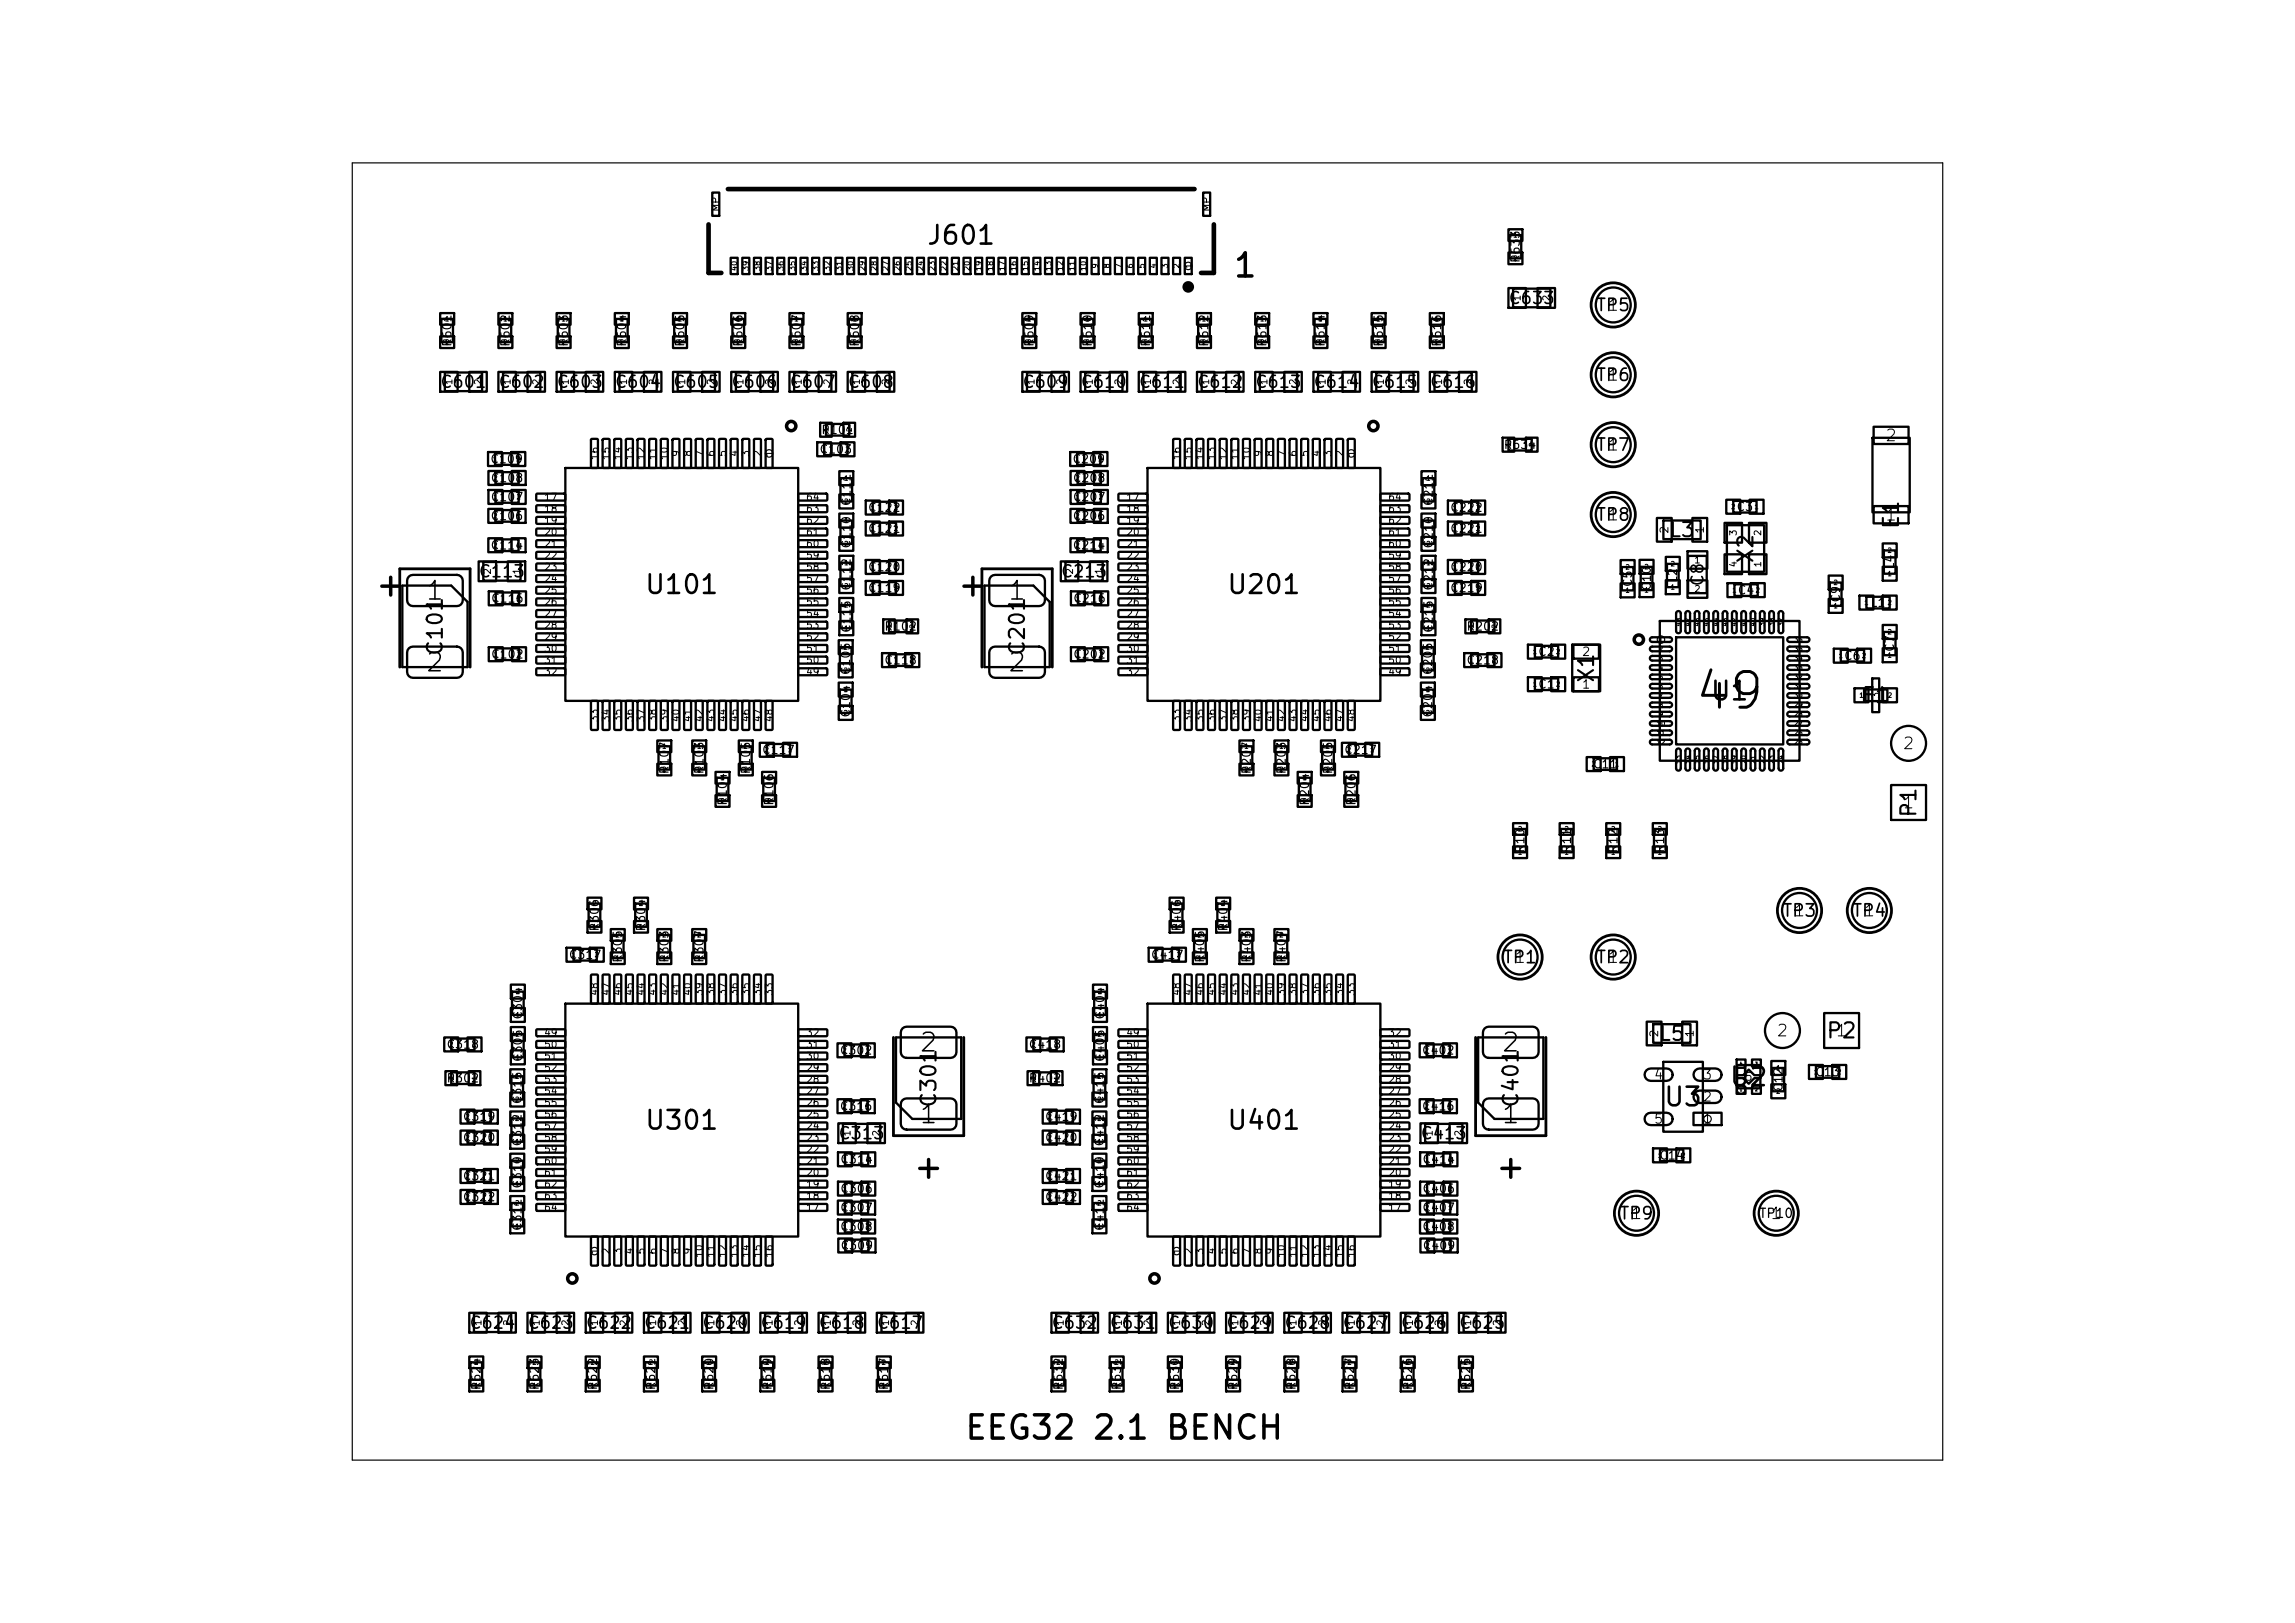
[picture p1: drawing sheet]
<svg xmlns="http://www.w3.org/2000/svg" width="297mm" height="210mm" viewBox="0 0 297 210" stroke-linecap="round" stroke-linejoin="round" font-family="sans-serif">
<defs><g id="words">
<text font-size="4.6" x="219" y="92.9">49</text>
<g font-size="3">
<text x="159.4" y="36.6">1</text>
<text x="48.4" y="77.9">+</text>
<text x="123.7" y="77.9">+</text>
<text x="118" y="153.2">+</text>
<text x="193.3" y="153.2">+</text>
<text x="124.7" y="187">EEG32 2.1 BENCH</text>
</g>
<g font-size="2.4">
<text x="119.8" y="32.2">J601</text>
<text x="83.3" y="77.4">U101</text>
<text x="158.6" y="77.4">U201</text>
<text x="54.9" y="78.2">1</text>
<text x="130.2" y="78.2">1</text>
<text x="54.9" y="87.5">2</text>
<text x="130.2" y="87.5">2</text>
<text x="221.2" y="91.2">U1</text>
<text x="118.8" y="136.7">2</text>
<text x="194.1" y="136.7">2</text>
<text x="215.2" y="143.7">U3</text>
<text x="223.7" y="141.1">U2</text>
<text x="83.3" y="146.8">U301</text>
<text x="118.8" y="146">1</text>
<text x="158.6" y="146.8">U401</text>
<text x="194.1" y="146">1</text>
</g>
<g font-size="2">
<text x="246.2" y="68.6" transform="rotate(-90 246.2 68.6)">E1</text>
<text x="227.4" y="73" transform="rotate(-90 227.4 73)">X2</text>
<text x="57.8" y="85" transform="rotate(-90 57.8 85)">C101</text>
<text x="133.1" y="85" transform="rotate(-90 133.1 85)">C201</text>
<text x="206.8" y="88.5" transform="rotate(-90 206.8 88.5)">X1</text>
<text x="240.8" y="91.5">F1</text>
<text x="248.5" y="105.9" transform="rotate(-90 248.5 105.9)">P1</text>
<text x="236.2" y="134.8">P2</text>
<text x="121.7" y="143.5" transform="rotate(-90 121.7 143.5)">C301</text>
<text x="197" y="143.5" transform="rotate(-90 197 143.5)">C401</text>
</g>
<g font-size="1.8">
<text x="215.9" y="69.9">L3</text>
<text x="214.6" y="135.1">L5</text>
</g>
<g font-size="1.6">
<text x="206.5" y="40.7">TP5</text>
<text x="206.5" y="49.7">TP6</text>
<text x="206.5" y="58.7">TP7</text>
<text x="206.5" y="67.8">TP8</text>
<text x="230.6" y="119">TP3</text>
<text x="239.6" y="119">TP4</text>
<text x="194.4" y="125">TP1</text>
<text x="206.5" y="125">TP2</text>
<text x="209.5" y="158.2">TP9</text>
</g>
<g font-size="1.5">
<text x="195.1" y="39.7">C633</text>
<text x="207.9" y="40.6">1</text>
<text x="56.9" y="50.6">C601</text>
<text x="64.4" y="50.6">C602</text>
<text x="71.9" y="50.6">C603</text>
<text x="79.5" y="50.6">C604</text>
<text x="87" y="50.6">C605</text>
<text x="94.5" y="50.6">C606</text>
<text x="102.1" y="50.6">C607</text>
<text x="109.6" y="50.6">C608</text>
<text x="132.2" y="50.6">C609</text>
<text x="139.7" y="50.6">C610</text>
<text x="147.3" y="50.6">C611</text>
<text x="154.8" y="50.6">C612</text>
<text x="162.3" y="50.6">C613</text>
<text x="169.9" y="50.6">C614</text>
<text x="177.4" y="50.6">C615</text>
<text x="184.9" y="50.6">C616</text>
<text x="207.9" y="49.6">1</text>
<text x="207.9" y="58.7">1</text>
<text x="243.9" y="57.5">2</text>
<text x="207.9" y="67.7">1</text>
<text x="243.9" y="67.7">1</text>
<text x="61.8" y="75.1">C113</text>
<text x="137.2" y="75.1">C213</text>
<text x="220.8" y="76" transform="rotate(-90 220.8 76)">C8</text>
<text x="246.1" y="97.3">2</text>
<text x="246.1" y="105">1</text>
<text x="232" y="119">1</text>
<text x="241.1" y="119">1</text>
<text x="195.8" y="125">1</text>
<text x="207.9" y="125">1</text>
<text x="229.8" y="134.5">2</text>
<text x="237.5" y="134.5">1</text>
<text x="108.4" y="147.8">C313</text>
<text x="183.7" y="147.8">C413</text>
<text x="210.9" y="158.1">1</text>
<text x="229" y="158.1">1</text>
<text x="60.6" y="172.3">C624</text>
<text x="68.2" y="172.3">C623</text>
<text x="75.7" y="172.3">C622</text>
<text x="83.2" y="172.3">C621</text>
<text x="90.8" y="172.3">C620</text>
<text x="98.3" y="172.3">C619</text>
<text x="105.8" y="172.3">C618</text>
<text x="113.4" y="172.3">C617</text>
<text x="136" y="172.3">C632</text>
<text x="143.5" y="172.3">C631</text>
<text x="151" y="172.3">C630</text>
<text x="158.6" y="172.3">C629</text>
<text x="166.1" y="172.3">C628</text>
<text x="173.6" y="172.3">C627</text>
<text x="181.2" y="172.3">C626</text>
<text x="188.7" y="172.3">C625</text>
</g>
<g font-size="1.2">
<text x="213.9" y="140">4</text>
<text x="220.3" y="142.8">2</text>
<text x="220.3" y="140">3</text>
<text x="213.9" y="145.7">5</text>
<text x="220.3" y="145.7">1</text>
<text x="227.6" y="157.9">TP10</text>
</g>
<g font-size="1.1">
<text x="196.9" y="34.1" transform="rotate(-90 196.9 34.1)">R633</text>
<text x="58.7" y="45" transform="rotate(-90 58.7 45)">R601</text>
<text x="66.2" y="45" transform="rotate(-90 66.2 45)">R602</text>
<text x="73.8" y="45" transform="rotate(-90 73.8 45)">R603</text>
<text x="81.3" y="45" transform="rotate(-90 81.3 45)">R604</text>
<text x="88.8" y="45" transform="rotate(-90 88.8 45)">R605</text>
<text x="96.4" y="45" transform="rotate(-90 96.4 45)">R606</text>
<text x="103.9" y="45" transform="rotate(-90 103.9 45)">R607</text>
<text x="111.4" y="45" transform="rotate(-90 111.4 45)">R608</text>
<text x="134" y="45" transform="rotate(-90 134 45)">R609</text>
<text x="141.6" y="45" transform="rotate(-90 141.6 45)">R610</text>
<text x="149.1" y="45" transform="rotate(-90 149.1 45)">R611</text>
<text x="156.6" y="45" transform="rotate(-90 156.6 45)">R612</text>
<text x="164.2" y="45" transform="rotate(-90 164.2 45)">R613</text>
<text x="171.7" y="45" transform="rotate(-90 171.7 45)">R614</text>
<text x="179.2" y="45" transform="rotate(-90 179.2 45)">R615</text>
<text x="186.8" y="45" transform="rotate(-90 186.8 45)">R616</text>
<text x="106" y="59">C103</text>
<text x="106.2" y="56.4">R101</text>
<text x="194.5" y="58.4">R634</text>
<text x="63.4" y="60.2">C109</text>
<text x="63.4" y="65.1">C107</text>
<text x="63.4" y="62.7">C108</text>
<text x="110.3" y="65.6" transform="rotate(-90 110.3 65.6)">C111</text>
<text x="138.7" y="60.2">C209</text>
<text x="138.8" y="65.1">C207</text>
<text x="138.8" y="62.7">C208</text>
<text x="185.7" y="65.6" transform="rotate(-90 185.7 65.6)">C211</text>
<text x="63.4" y="67.6">C106</text>
<text x="63.4" y="71.4">C114</text>
<text x="110.3" y="71.1" transform="rotate(-90 110.3 71.1)">C110</text>
<text x="112.2" y="69.2">C121</text>
<text x="112.2" y="66.5">C122</text>
<text x="138.7" y="71.4">C214</text>
<text x="138.7" y="67.6">C206</text>
<text x="185.7" y="71.1" transform="rotate(-90 185.7 71.1)">C210</text>
<text x="187.6" y="66.5">C222</text>
<text x="187.6" y="69.2">C221</text>
<text x="224.6" y="66.4">C3</text>
<text x="110.3" y="76.5" transform="rotate(-90 110.3 76.5)">C112</text>
<text x="112.2" y="76.9">C119</text>
<text x="112.2" y="74.2">C120</text>
<text x="185.7" y="76.5" transform="rotate(-90 185.7 76.5)">C212</text>
<text x="187.6" y="74.2">C220</text>
<text x="187.6" y="76.9">C219</text>
<text x="211.5" y="76.1" transform="rotate(-90 211.5 76.1)">C5</text>
<text x="213.9" y="76.5" transform="rotate(-90 213.9 76.5)">C10</text>
<text x="217.3" y="75.5" transform="rotate(-90 217.3 75.5)">L2</text>
<text x="224.8" y="77.2">C4</text>
<text x="245.4" y="73.8" transform="rotate(-90 245.4 73.8)">L4</text>
<text x="63.5" y="78.2">C116</text>
<text x="110.3" y="82" transform="rotate(-90 110.3 82)">C115</text>
<text x="114.4" y="81.9">R102</text>
<text x="138.8" y="78.2">C216</text>
<text x="185.7" y="82" transform="rotate(-90 185.7 82)">C215</text>
<text x="189.7" y="81.9">R202</text>
<text x="238.4" y="78.1" transform="rotate(-90 238.4 78.1)">C9</text>
<text x="242" y="78.8">L1</text>
<text x="63.5" y="85.5">C102</text>
<text x="110.3" y="87.4" transform="rotate(-90 110.3 87.4)">C105</text>
<text x="114.4" y="86.2">C118</text>
<text x="138.8" y="85.5">C202</text>
<text x="185.6" y="87.4" transform="rotate(-90 185.6 87.4)">C205</text>
<text x="189.7" y="86.2">C218</text>
<text x="199" y="89.4">C1</text>
<text x="199" y="85.1">C2</text>
<text x="204.6" y="89.4">1</text>
<text x="204.6" y="85.2">2</text>
<text x="238.6" y="85.7">C6</text>
<text x="245.4" y="84.4" transform="rotate(-90 245.4 84.4)">C7</text>
<text x="110.3" y="92.9" transform="rotate(-90 110.3 92.9)">C104</text>
<text x="185.6" y="92.9" transform="rotate(-90 185.6 92.9)">C204</text>
<text x="86.8" y="100.3" transform="rotate(-90 86.8 100.3)">R107</text>
<text x="91.3" y="100.3" transform="rotate(-90 91.3 100.3)">R103</text>
<text x="97.3" y="100.3" transform="rotate(-90 97.3 100.3)">R105</text>
<text x="98.5" y="97.8">C117</text>
<text x="162.1" y="100.3" transform="rotate(-90 162.1 100.3)">R207</text>
<text x="166.7" y="100.3" transform="rotate(-90 166.7 100.3)">R203</text>
<text x="172.7" y="100.3" transform="rotate(-90 172.7 100.3)">R205</text>
<text x="173.9" y="97.8">C217</text>
<text x="206.1" y="99.7">C11</text>
<text x="94.3" y="104.3" transform="rotate(-90 94.3 104.3)">R104</text>
<text x="100.4" y="104.3" transform="rotate(-90 100.4 104.3)">R106</text>
<text x="169.7" y="104.3" transform="rotate(-90 169.7 104.3)">R204</text>
<text x="175.7" y="104.3" transform="rotate(-90 175.7 104.3)">R206</text>
<text x="197.5" y="110.5" transform="rotate(-90 197.5 110.5)">R10</text>
<text x="203.6" y="110.5" transform="rotate(-90 203.6 110.5)">R11</text>
<text x="209.6" y="110.5" transform="rotate(-90 209.6 110.5)">R12</text>
<text x="215.6" y="110.5" transform="rotate(-90 215.6 110.5)">R13</text>
<text x="73.5" y="124.4">C317</text>
<text x="77.8" y="120.6" transform="rotate(-90 77.8 120.6)">R306</text>
<text x="80.8" y="124.7" transform="rotate(-90 80.8 124.7)">R305</text>
<text x="83.8" y="120.6" transform="rotate(-90 83.8 120.6)">R304</text>
<text x="86.8" y="124.7" transform="rotate(-90 86.8 124.7)">R303</text>
<text x="91.3" y="124.7" transform="rotate(-90 91.3 124.7)">R307</text>
<text x="148.9" y="124.4">C417</text>
<text x="153.1" y="120.6" transform="rotate(-90 153.1 120.6)">R406</text>
<text x="156.1" y="124.7" transform="rotate(-90 156.1 124.7)">R405</text>
<text x="159.1" y="120.6" transform="rotate(-90 159.1 120.6)">R404</text>
<text x="162.1" y="124.7" transform="rotate(-90 162.1 124.7)">R403</text>
<text x="166.7" y="124.7" transform="rotate(-90 166.7 124.7)">R407</text>
<text x="57.7" y="136">C318</text>
<text x="67.8" y="137.5" transform="rotate(-90 67.8 137.5)">C305</text>
<text x="67.8" y="132" transform="rotate(-90 67.8 132)">C304</text>
<text x="108.6" y="136.7">C302</text>
<text x="133" y="136">C418</text>
<text x="143.2" y="137.5" transform="rotate(-90 143.2 137.5)">C405</text>
<text x="143.2" y="132" transform="rotate(-90 143.2 132)">C404</text>
<text x="183.9" y="136.7">C402</text>
<text x="57.7" y="140.3">R302</text>
<text x="67.8" y="143" transform="rotate(-90 67.8 143)">C315</text>
<text x="108.6" y="144">C316</text>
<text x="133" y="140.3">R402</text>
<text x="143.1" y="143" transform="rotate(-90 143.1 143)">C415</text>
<text x="183.9" y="144">C416</text>
<text x="231" y="141.4" transform="rotate(-90 231 141.4)">C12</text>
<text x="234.8" y="139.5">C13</text>
<text x="59.8" y="148">C320</text>
<text x="59.8" y="145.3">C319</text>
<text x="67.8" y="148.4" transform="rotate(-90 67.8 148.4)">C312</text>
<text x="135.2" y="145.3">C419</text>
<text x="135.2" y="148">C420</text>
<text x="143.1" y="148.4" transform="rotate(-90 143.1 148.4)">C412</text>
<text x="59.8" y="155.7">C322</text>
<text x="59.8" y="153">C321</text>
<text x="67.8" y="153.9" transform="rotate(-90 67.8 153.9)">C310</text>
<text x="108.7" y="150.8">C314</text>
<text x="108.7" y="154.6">C306</text>
<text x="135.2" y="155.7">C422</text>
<text x="135.2" y="153">C421</text>
<text x="143.1" y="153.9" transform="rotate(-90 143.1 153.9)">C410</text>
<text x="184" y="154.6">C406</text>
<text x="184" y="150.8">C414</text>
<text x="214.7" y="150.3">C14</text>
<text x="67.8" y="159.4" transform="rotate(-90 67.8 159.4)">C311</text>
<text x="108.6" y="157.1">C307</text>
<text x="108.6" y="159.5">C308</text>
<text x="108.7" y="162">C309</text>
<text x="143.1" y="159.4" transform="rotate(-90 143.1 159.4)">C411</text>
<text x="184" y="159.5">C408</text>
<text x="184" y="157.1">C407</text>
<text x="184" y="162">C409</text>
<text x="62.5" y="180" transform="rotate(-90 62.5 180)">R624</text>
<text x="70" y="180" transform="rotate(-90 70 180)">R623</text>
<text x="77.5" y="180" transform="rotate(-90 77.5 180)">R622</text>
<text x="85.1" y="180" transform="rotate(-90 85.1 180)">R621</text>
<text x="92.6" y="180" transform="rotate(-90 92.6 180)">R620</text>
<text x="100.1" y="180" transform="rotate(-90 100.1 180)">R619</text>
<text x="107.7" y="180" transform="rotate(-90 107.7 180)">R618</text>
<text x="115.2" y="180" transform="rotate(-90 115.2 180)">R617</text>
<text x="137.8" y="180" transform="rotate(-90 137.8 180)">R632</text>
<text x="145.3" y="180" transform="rotate(-90 145.3 180)">R631</text>
<text x="152.9" y="180" transform="rotate(-90 152.9 180)">R630</text>
<text x="160.4" y="180" transform="rotate(-90 160.4 180)">R629</text>
<text x="167.9" y="180" transform="rotate(-90 167.9 180)">R628</text>
<text x="175.5" y="180" transform="rotate(-90 175.5 180)">R627</text>
<text x="183" y="180" transform="rotate(-90 183 180)">R626</text>
<text x="190.5" y="180" transform="rotate(-90 190.5 180)">R625</text>
</g>
<g font-size="1">
<text x="216.2" y="69.1" transform="rotate(-90 216.2 69.1)">2</text>
<text x="220.7" y="69.1" transform="rotate(-90 220.7 69.1)">1</text>
<text x="214.8" y="134.3" transform="rotate(-90 214.8 134.3)">2</text>
<text x="219.4" y="134.3" transform="rotate(-90 219.4 134.3)">1</text>
<text x="225.7" y="140.1">5</text>
</g>
<g font-size=".9">
<text x="93.3" y="27.5" transform="rotate(-90 93.3 27.5)">MP</text>
<text x="156.8" y="27.5" transform="rotate(-90 156.8 27.5)">MP</text>
<text x="197" y="39" transform="rotate(-90 197 39)">1</text>
<text x="200.8" y="39" transform="rotate(-90 200.8 39)">2</text>
<text x="58.7" y="49.9" transform="rotate(-90 58.7 49.9)">1</text>
<text x="62.5" y="49.9" transform="rotate(-90 62.5 49.9)">2</text>
<text x="66.3" y="49.9" transform="rotate(-90 66.3 49.9)">1</text>
<text x="70" y="49.9" transform="rotate(-90 70 49.9)">2</text>
<text x="73.8" y="49.9" transform="rotate(-90 73.8 49.9)">1</text>
<text x="77.6" y="49.9" transform="rotate(-90 77.6 49.9)">2</text>
<text x="81.3" y="49.9" transform="rotate(-90 81.3 49.9)">1</text>
<text x="85.1" y="49.9" transform="rotate(-90 85.1 49.9)">2</text>
<text x="88.9" y="49.9" transform="rotate(-90 88.9 49.9)">1</text>
<text x="92.6" y="49.9" transform="rotate(-90 92.6 49.9)">2</text>
<text x="96.4" y="49.9" transform="rotate(-90 96.4 49.9)">1</text>
<text x="100.2" y="49.9" transform="rotate(-90 100.2 49.9)">2</text>
<text x="103.9" y="49.9" transform="rotate(-90 103.9 49.9)">1</text>
<text x="107.7" y="49.9" transform="rotate(-90 107.7 49.9)">2</text>
<text x="111.5" y="49.9" transform="rotate(-90 111.5 49.9)">1</text>
<text x="115.2" y="49.9" transform="rotate(-90 115.2 49.9)">2</text>
<text x="134.1" y="49.9" transform="rotate(-90 134.1 49.9)">1</text>
<text x="137.8" y="49.9" transform="rotate(-90 137.8 49.9)">2</text>
<text x="141.6" y="49.9" transform="rotate(-90 141.6 49.9)">1</text>
<text x="145.4" y="49.9" transform="rotate(-90 145.4 49.9)">2</text>
<text x="149.2" y="49.9" transform="rotate(-90 149.2 49.9)">1</text>
<text x="152.9" y="49.9" transform="rotate(-90 152.9 49.9)">2</text>
<text x="156.7" y="49.9" transform="rotate(-90 156.7 49.9)">1</text>
<text x="160.5" y="49.9" transform="rotate(-90 160.5 49.9)">2</text>
<text x="164.2" y="49.9" transform="rotate(-90 164.2 49.9)">1</text>
<text x="168" y="49.9" transform="rotate(-90 168 49.9)">2</text>
<text x="171.8" y="49.9" transform="rotate(-90 171.8 49.9)">1</text>
<text x="175.5" y="49.9" transform="rotate(-90 175.5 49.9)">2</text>
<text x="179.3" y="49.9" transform="rotate(-90 179.3 49.9)">1</text>
<text x="183.1" y="49.9" transform="rotate(-90 183.1 49.9)">2</text>
<text x="186.8" y="49.9" transform="rotate(-90 186.8 49.9)">1</text>
<text x="190.6" y="49.9" transform="rotate(-90 190.6 49.9)">2</text>
<text x="77.6" y="59.6" transform="rotate(-90 77.6 59.6)">16</text>
<text x="79.1" y="59.6" transform="rotate(-90 79.1 59.6)">15</text>
<text x="80.6" y="59.6" transform="rotate(-90 80.6 59.6)">14</text>
<text x="82.1" y="59.6" transform="rotate(-90 82.1 59.6)">13</text>
<text x="83.6" y="59.6" transform="rotate(-90 83.6 59.6)">12</text>
<text x="85.2" y="59.6" transform="rotate(-90 85.2 59.6)">11</text>
<text x="86.7" y="59.6" transform="rotate(-90 86.7 59.6)">10</text>
<text x="88.2" y="59.2" transform="rotate(-90 88.2 59.2)">9</text>
<text x="89.7" y="59.2" transform="rotate(-90 89.7 59.2)">8</text>
<text x="91.2" y="59.2" transform="rotate(-90 91.2 59.2)">7</text>
<text x="92.7" y="59.2" transform="rotate(-90 92.7 59.2)">6</text>
<text x="94.2" y="59.2" transform="rotate(-90 94.2 59.2)">5</text>
<text x="95.7" y="59.2" transform="rotate(-90 95.7 59.2)">4</text>
<text x="97.2" y="59.2" transform="rotate(-90 97.2 59.2)">3</text>
<text x="98.7" y="59.2" transform="rotate(-90 98.7 59.2)">2</text>
<text x="100.2" y="59.2" transform="rotate(-90 100.2 59.2)">1</text>
<text x="153" y="59.6" transform="rotate(-90 153 59.6)">16</text>
<text x="154.5" y="59.6" transform="rotate(-90 154.5 59.6)">15</text>
<text x="156" y="59.6" transform="rotate(-90 156 59.6)">14</text>
<text x="157.5" y="59.6" transform="rotate(-90 157.5 59.6)">13</text>
<text x="159" y="59.6" transform="rotate(-90 159 59.6)">12</text>
<text x="160.5" y="59.6" transform="rotate(-90 160.5 59.6)">11</text>
<text x="162" y="59.6" transform="rotate(-90 162 59.6)">10</text>
<text x="163.5" y="59.2" transform="rotate(-90 163.5 59.2)">9</text>
<text x="165" y="59.2" transform="rotate(-90 165 59.2)">8</text>
<text x="166.5" y="59.2" transform="rotate(-90 166.5 59.2)">7</text>
<text x="168" y="59.2" transform="rotate(-90 168 59.2)">6</text>
<text x="169.5" y="59.2" transform="rotate(-90 169.5 59.2)">5</text>
<text x="171" y="59.2" transform="rotate(-90 171 59.2)">4</text>
<text x="172.5" y="59.2" transform="rotate(-90 172.5 59.2)">3</text>
<text x="174.1" y="59.2" transform="rotate(-90 174.1 59.2)">2</text>
<text x="175.6" y="59.2" transform="rotate(-90 175.6 59.2)">1</text>
<text x="70.3" y="65">17</text>
<text x="104.2" y="65">64</text>
<text x="145.7" y="65">17</text>
<text x="179.6" y="65">64</text>
<text x="70.3" y="66.5">18</text>
<text x="70.3" y="68">19</text>
<text x="70.3" y="69.5">20</text>
<text x="70.3" y="71">21</text>
<text x="104.2" y="71">60</text>
<text x="104.2" y="69.5">61</text>
<text x="104.2" y="68">62</text>
<text x="104.2" y="66.5">63</text>
<text x="145.7" y="66.5">18</text>
<text x="145.7" y="68">19</text>
<text x="145.7" y="69.5">20</text>
<text x="145.7" y="71">21</text>
<text x="179.6" y="71">60</text>
<text x="179.6" y="69.5">61</text>
<text x="179.6" y="68">62</text>
<text x="179.6" y="66.5">63</text>
<text x="225" y="69.4" transform="rotate(-90 225 69.4)">3</text>
<text x="228.1" y="69.4" transform="rotate(-90 228.1 69.4)">2</text>
<text x="63.7" y="74.4" transform="rotate(-90 63.7 74.4)">2</text>
<text x="67.5" y="74.4" transform="rotate(-90 67.5 74.4)">1</text>
<text x="70.3" y="72.5">22</text>
<text x="70.3" y="74">23</text>
<text x="70.3" y="75.6">24</text>
<text x="70.3" y="77.1">25</text>
<text x="104.2" y="77.1">56</text>
<text x="104.2" y="75.6">57</text>
<text x="104.2" y="74">58</text>
<text x="104.2" y="72.5">59</text>
<text x="139.1" y="74.4" transform="rotate(-90 139.1 74.4)">2</text>
<text x="142.8" y="74.4" transform="rotate(-90 142.8 74.4)">1</text>
<text x="145.7" y="72.5">22</text>
<text x="145.7" y="74">23</text>
<text x="145.7" y="75.6">24</text>
<text x="145.7" y="77.1">25</text>
<text x="179.6" y="77.1">56</text>
<text x="179.6" y="75.6">57</text>
<text x="179.6" y="74">58</text>
<text x="179.6" y="72.5">59</text>
<text x="219.2" y="73.1">1</text>
<text x="219.2" y="76.9">2</text>
<text x="225" y="73.5" transform="rotate(-90 225 73.5)">4</text>
<text x="228.1" y="73.5" transform="rotate(-90 228.1 73.5)">1</text>
<text x="70.3" y="78.6">26</text>
<text x="70.3" y="80.1">27</text>
<text x="70.3" y="81.6">28</text>
<text x="70.3" y="83.1">29</text>
<text x="104.2" y="83.1">52</text>
<text x="104.2" y="81.6">53</text>
<text x="104.2" y="80.1">54</text>
<text x="104.2" y="78.6">55</text>
<text x="145.7" y="78.6">26</text>
<text x="145.7" y="80.1">27</text>
<text x="145.7" y="81.6">28</text>
<text x="145.7" y="83.1">29</text>
<text x="179.6" y="83.1">52</text>
<text x="179.6" y="81.6">53</text>
<text x="179.6" y="80.1">54</text>
<text x="179.6" y="78.6">55</text>
<text x="70.3" y="84.6">30</text>
<text x="70.3" y="86.1">31</text>
<text x="70.3" y="87.6">32</text>
<text x="104.2" y="87.6">49</text>
<text x="104.2" y="86.1">50</text>
<text x="104.2" y="84.6">51</text>
<text x="145.7" y="84.6">30</text>
<text x="145.7" y="86.1">31</text>
<text x="145.7" y="87.6">32</text>
<text x="179.6" y="87.6">49</text>
<text x="179.6" y="86.1">50</text>
<text x="179.6" y="84.6">51</text>
<text x="77.6" y="93.5" transform="rotate(-90 77.6 93.5)">33</text>
<text x="79.1" y="93.5" transform="rotate(-90 79.1 93.5)">34</text>
<text x="80.6" y="93.5" transform="rotate(-90 80.6 93.5)">35</text>
<text x="82.1" y="93.5" transform="rotate(-90 82.1 93.5)">36</text>
<text x="83.6" y="93.5" transform="rotate(-90 83.6 93.5)">37</text>
<text x="85.2" y="93.5" transform="rotate(-90 85.2 93.5)">38</text>
<text x="86.7" y="93.5" transform="rotate(-90 86.7 93.5)">39</text>
<text x="88.2" y="93.5" transform="rotate(-90 88.2 93.5)">40</text>
<text x="89.7" y="93.5" transform="rotate(-90 89.7 93.5)">41</text>
<text x="91.2" y="93.5" transform="rotate(-90 91.2 93.5)">42</text>
<text x="92.7" y="93.5" transform="rotate(-90 92.7 93.5)">43</text>
<text x="94.2" y="93.5" transform="rotate(-90 94.2 93.5)">44</text>
<text x="95.7" y="93.5" transform="rotate(-90 95.7 93.5)">45</text>
<text x="97.2" y="93.5" transform="rotate(-90 97.2 93.5)">46</text>
<text x="98.7" y="93.5" transform="rotate(-90 98.7 93.5)">47</text>
<text x="100.2" y="93.5" transform="rotate(-90 100.2 93.5)">48</text>
<text x="153" y="93.5" transform="rotate(-90 153 93.5)">33</text>
<text x="154.5" y="93.5" transform="rotate(-90 154.5 93.5)">34</text>
<text x="156" y="93.5" transform="rotate(-90 156 93.5)">35</text>
<text x="157.5" y="93.5" transform="rotate(-90 157.5 93.5)">36</text>
<text x="159" y="93.5" transform="rotate(-90 159 93.5)">37</text>
<text x="160.5" y="93.5" transform="rotate(-90 160.5 93.5)">38</text>
<text x="162" y="93.5" transform="rotate(-90 162 93.5)">39</text>
<text x="163.5" y="93.5" transform="rotate(-90 163.5 93.5)">40</text>
<text x="165" y="93.5" transform="rotate(-90 165 93.5)">41</text>
<text x="166.5" y="93.5" transform="rotate(-90 166.5 93.5)">42</text>
<text x="168" y="93.5" transform="rotate(-90 168 93.5)">43</text>
<text x="169.5" y="93.5" transform="rotate(-90 169.5 93.5)">44</text>
<text x="171" y="93.5" transform="rotate(-90 171 93.5)">45</text>
<text x="172.5" y="93.5" transform="rotate(-90 172.5 93.5)">46</text>
<text x="174.1" y="93.5" transform="rotate(-90 174.1 93.5)">47</text>
<text x="175.6" y="93.5" transform="rotate(-90 175.6 93.5)">48</text>
<text x="243.4" y="90.5" transform="rotate(-90 243.4 90.5)">3</text>
<text x="77.6" y="128.9" transform="rotate(-90 77.6 128.9)">48</text>
<text x="79.1" y="128.9" transform="rotate(-90 79.1 128.9)">47</text>
<text x="80.6" y="128.9" transform="rotate(-90 80.6 128.9)">46</text>
<text x="82.1" y="128.9" transform="rotate(-90 82.1 128.9)">45</text>
<text x="83.6" y="128.9" transform="rotate(-90 83.6 128.9)">44</text>
<text x="85.2" y="128.9" transform="rotate(-90 85.2 128.9)">43</text>
<text x="86.7" y="128.9" transform="rotate(-90 86.7 128.9)">42</text>
<text x="88.2" y="128.9" transform="rotate(-90 88.2 128.9)">41</text>
<text x="89.7" y="128.9" transform="rotate(-90 89.7 128.9)">40</text>
<text x="91.2" y="128.9" transform="rotate(-90 91.2 128.9)">39</text>
<text x="92.7" y="128.9" transform="rotate(-90 92.7 128.9)">38</text>
<text x="94.2" y="128.9" transform="rotate(-90 94.2 128.9)">37</text>
<text x="95.7" y="128.9" transform="rotate(-90 95.7 128.9)">36</text>
<text x="97.2" y="128.9" transform="rotate(-90 97.2 128.9)">35</text>
<text x="98.7" y="128.9" transform="rotate(-90 98.7 128.9)">34</text>
<text x="100.2" y="128.9" transform="rotate(-90 100.2 128.9)">33</text>
<text x="153" y="128.9" transform="rotate(-90 153 128.9)">48</text>
<text x="154.5" y="128.9" transform="rotate(-90 154.5 128.9)">47</text>
<text x="156" y="128.9" transform="rotate(-90 156 128.9)">46</text>
<text x="157.5" y="128.9" transform="rotate(-90 157.5 128.9)">45</text>
<text x="159" y="128.9" transform="rotate(-90 159 128.9)">44</text>
<text x="160.5" y="128.9" transform="rotate(-90 160.5 128.9)">43</text>
<text x="162" y="128.9" transform="rotate(-90 162 128.9)">42</text>
<text x="163.5" y="128.9" transform="rotate(-90 163.5 128.9)">41</text>
<text x="165" y="128.9" transform="rotate(-90 165 128.9)">40</text>
<text x="166.5" y="128.9" transform="rotate(-90 166.5 128.9)">39</text>
<text x="168" y="128.9" transform="rotate(-90 168 128.9)">38</text>
<text x="169.5" y="128.9" transform="rotate(-90 169.5 128.9)">37</text>
<text x="171" y="128.9" transform="rotate(-90 171 128.9)">36</text>
<text x="172.5" y="128.9" transform="rotate(-90 172.5 128.9)">35</text>
<text x="174.1" y="128.9" transform="rotate(-90 174.1 128.9)">34</text>
<text x="175.6" y="128.9" transform="rotate(-90 175.6 128.9)">33</text>
<text x="70.3" y="134.3">49</text>
<text x="70.3" y="135.8">50</text>
<text x="70.3" y="137.3">51</text>
<text x="104.2" y="137.3">30</text>
<text x="104.2" y="135.8">31</text>
<text x="104.2" y="134.3">32</text>
<text x="145.7" y="134.3">49</text>
<text x="145.7" y="135.8">50</text>
<text x="145.7" y="137.3">51</text>
<text x="179.6" y="137.3">30</text>
<text x="179.6" y="135.8">31</text>
<text x="179.6" y="134.3">32</text>
<text x="70.3" y="138.8">52</text>
<text x="70.3" y="140.3">53</text>
<text x="70.3" y="141.9">54</text>
<text x="70.3" y="143.4">55</text>
<text x="104.2" y="143.4">26</text>
<text x="104.2" y="141.9">27</text>
<text x="104.2" y="140.3">28</text>
<text x="104.2" y="138.8">29</text>
<text x="145.7" y="138.8">52</text>
<text x="145.7" y="140.3">53</text>
<text x="145.7" y="141.9">54</text>
<text x="145.7" y="143.4">55</text>
<text x="179.6" y="143.4">26</text>
<text x="179.6" y="141.9">27</text>
<text x="179.6" y="140.3">28</text>
<text x="179.6" y="138.8">29</text>
<text x="70.3" y="144.9">56</text>
<text x="70.3" y="146.4">57</text>
<text x="70.3" y="147.9">58</text>
<text x="70.3" y="149.4">59</text>
<text x="104.2" y="149.4">22</text>
<text x="104.2" y="147.9">23</text>
<text x="104.2" y="146.4">24</text>
<text x="104.2" y="144.9">25</text>
<text x="110.3" y="147.1" transform="rotate(-90 110.3 147.1)">1</text>
<text x="114" y="147.1" transform="rotate(-90 114 147.1)">2</text>
<text x="145.7" y="144.9">56</text>
<text x="145.7" y="146.4">57</text>
<text x="145.7" y="147.9">58</text>
<text x="145.7" y="149.4">59</text>
<text x="179.6" y="149.4">22</text>
<text x="179.6" y="147.9">23</text>
<text x="179.6" y="146.4">24</text>
<text x="179.6" y="144.9">25</text>
<text x="185.6" y="147.1" transform="rotate(-90 185.6 147.1)">1</text>
<text x="189.4" y="147.1" transform="rotate(-90 189.4 147.1)">2</text>
<text x="70.3" y="150.9">60</text>
<text x="70.3" y="152.4">61</text>
<text x="70.3" y="153.9">62</text>
<text x="70.3" y="155.4">63</text>
<text x="104.2" y="155.4">18</text>
<text x="104.2" y="153.9">19</text>
<text x="104.2" y="152.4">20</text>
<text x="104.2" y="150.9">21</text>
<text x="145.7" y="150.9">60</text>
<text x="145.7" y="152.4">61</text>
<text x="145.7" y="153.9">62</text>
<text x="145.7" y="155.4">63</text>
<text x="179.6" y="155.4">18</text>
<text x="179.6" y="153.9">19</text>
<text x="179.6" y="152.4">20</text>
<text x="179.6" y="150.9">21</text>
<text x="70.3" y="156.9">64</text>
<text x="104.2" y="156.9">17</text>
<text x="145.7" y="156.9">64</text>
<text x="179.6" y="156.9">17</text>
<text x="77.6" y="162.4" transform="rotate(-90 77.6 162.4)">1</text>
<text x="79.1" y="162.4" transform="rotate(-90 79.1 162.4)">2</text>
<text x="80.6" y="162.4" transform="rotate(-90 80.6 162.4)">3</text>
<text x="82.1" y="162.4" transform="rotate(-90 82.1 162.4)">4</text>
<text x="83.6" y="162.4" transform="rotate(-90 83.6 162.4)">5</text>
<text x="85.2" y="162.4" transform="rotate(-90 85.2 162.4)">6</text>
<text x="86.7" y="162.4" transform="rotate(-90 86.7 162.4)">7</text>
<text x="88.2" y="162.4" transform="rotate(-90 88.2 162.4)">8</text>
<text x="89.7" y="162.4" transform="rotate(-90 89.7 162.4)">9</text>
<text x="91.2" y="162.8" transform="rotate(-90 91.2 162.8)">10</text>
<text x="92.7" y="162.8" transform="rotate(-90 92.7 162.8)">11</text>
<text x="94.2" y="162.8" transform="rotate(-90 94.2 162.8)">12</text>
<text x="95.7" y="162.8" transform="rotate(-90 95.7 162.8)">13</text>
<text x="97.2" y="162.8" transform="rotate(-90 97.2 162.8)">14</text>
<text x="98.7" y="162.8" transform="rotate(-90 98.7 162.8)">15</text>
<text x="100.2" y="162.8" transform="rotate(-90 100.2 162.8)">16</text>
<text x="153" y="162.4" transform="rotate(-90 153 162.4)">1</text>
<text x="154.5" y="162.4" transform="rotate(-90 154.5 162.4)">2</text>
<text x="156" y="162.4" transform="rotate(-90 156 162.4)">3</text>
<text x="157.5" y="162.4" transform="rotate(-90 157.5 162.4)">4</text>
<text x="159" y="162.4" transform="rotate(-90 159 162.4)">5</text>
<text x="160.5" y="162.4" transform="rotate(-90 160.5 162.4)">6</text>
<text x="162" y="162.4" transform="rotate(-90 162 162.4)">7</text>
<text x="163.5" y="162.4" transform="rotate(-90 163.5 162.4)">8</text>
<text x="165" y="162.4" transform="rotate(-90 165 162.4)">9</text>
<text x="166.5" y="162.8" transform="rotate(-90 166.5 162.8)">10</text>
<text x="168" y="162.8" transform="rotate(-90 168 162.8)">11</text>
<text x="169.5" y="162.8" transform="rotate(-90 169.5 162.8)">12</text>
<text x="171" y="162.8" transform="rotate(-90 171 162.8)">13</text>
<text x="172.5" y="162.8" transform="rotate(-90 172.5 162.8)">14</text>
<text x="174.1" y="162.8" transform="rotate(-90 174.1 162.8)">15</text>
<text x="175.6" y="162.8" transform="rotate(-90 175.6 162.8)">16</text>
<text x="62.5" y="171.6" transform="rotate(-90 62.5 171.6)">1</text>
<text x="66.3" y="171.6" transform="rotate(-90 66.3 171.6)">2</text>
<text x="70" y="171.6" transform="rotate(-90 70 171.6)">1</text>
<text x="73.8" y="171.6" transform="rotate(-90 73.8 171.6)">2</text>
<text x="77.6" y="171.6" transform="rotate(-90 77.6 171.6)">1</text>
<text x="81.3" y="171.6" transform="rotate(-90 81.3 171.6)">2</text>
<text x="85.1" y="171.6" transform="rotate(-90 85.1 171.6)">1</text>
<text x="88.9" y="171.6" transform="rotate(-90 88.9 171.6)">2</text>
<text x="92.6" y="171.6" transform="rotate(-90 92.6 171.6)">1</text>
<text x="96.4" y="171.6" transform="rotate(-90 96.4 171.6)">2</text>
<text x="100.2" y="171.6" transform="rotate(-90 100.2 171.6)">1</text>
<text x="103.9" y="171.6" transform="rotate(-90 103.9 171.6)">2</text>
<text x="107.7" y="171.6" transform="rotate(-90 107.7 171.6)">1</text>
<text x="111.5" y="171.6" transform="rotate(-90 111.5 171.6)">2</text>
<text x="115.2" y="171.6" transform="rotate(-90 115.2 171.6)">1</text>
<text x="119" y="171.6" transform="rotate(-90 119 171.6)">2</text>
<text x="137.8" y="171.6" transform="rotate(-90 137.8 171.6)">1</text>
<text x="141.6" y="171.6" transform="rotate(-90 141.6 171.6)">2</text>
<text x="145.4" y="171.6" transform="rotate(-90 145.4 171.6)">1</text>
<text x="149.2" y="171.6" transform="rotate(-90 149.2 171.6)">2</text>
<text x="152.9" y="171.6" transform="rotate(-90 152.9 171.6)">1</text>
<text x="156.7" y="171.6" transform="rotate(-90 156.7 171.6)">2</text>
<text x="160.5" y="171.6" transform="rotate(-90 160.5 171.6)">1</text>
<text x="164.2" y="171.6" transform="rotate(-90 164.2 171.6)">2</text>
<text x="168" y="171.6" transform="rotate(-90 168 171.6)">1</text>
<text x="171.8" y="171.6" transform="rotate(-90 171.8 171.6)">2</text>
<text x="175.5" y="171.6" transform="rotate(-90 175.5 171.6)">1</text>
<text x="179.3" y="171.6" transform="rotate(-90 179.3 171.6)">2</text>
<text x="183.1" y="171.6" transform="rotate(-90 183.1 171.6)">1</text>
<text x="186.8" y="171.6" transform="rotate(-90 186.8 171.6)">2</text>
<text x="190.6" y="171.6" transform="rotate(-90 190.6 171.6)">1</text>
<text x="194.4" y="171.6" transform="rotate(-90 194.4 171.6)">2</text>
</g>
<g font-size=".7">
<text x="95.5" y="35.2" transform="rotate(-90 95.5 35.2)">40</text>
<text x="97.1" y="35.2" transform="rotate(-90 97.1 35.2)">39</text>
<text x="98.6" y="35.2" transform="rotate(-90 98.6 35.2)">38</text>
<text x="100.1" y="35.2" transform="rotate(-90 100.1 35.2)">37</text>
<text x="101.6" y="35.2" transform="rotate(-90 101.6 35.2)">36</text>
<text x="103.1" y="35.2" transform="rotate(-90 103.1 35.2)">35</text>
<text x="104.6" y="35.2" transform="rotate(-90 104.6 35.2)">34</text>
<text x="106.1" y="35.2" transform="rotate(-90 106.1 35.2)">33</text>
<text x="107.6" y="35.2" transform="rotate(-90 107.6 35.2)">32</text>
<text x="109.1" y="35.2" transform="rotate(-90 109.1 35.2)">31</text>
<text x="110.6" y="35.2" transform="rotate(-90 110.6 35.2)">30</text>
<text x="112.1" y="35.2" transform="rotate(-90 112.1 35.2)">29</text>
<text x="113.6" y="35.2" transform="rotate(-90 113.6 35.2)">28</text>
<text x="115.1" y="35.2" transform="rotate(-90 115.1 35.2)">27</text>
<text x="116.6" y="35.2" transform="rotate(-90 116.6 35.2)">26</text>
<text x="118.1" y="35.2" transform="rotate(-90 118.1 35.2)">25</text>
<text x="119.7" y="35.2" transform="rotate(-90 119.7 35.2)">24</text>
<text x="121.2" y="35.2" transform="rotate(-90 121.2 35.2)">23</text>
<text x="122.7" y="35.2" transform="rotate(-90 122.7 35.2)">22</text>
<text x="124.2" y="35.2" transform="rotate(-90 124.2 35.2)">21</text>
<text x="125.7" y="35.2" transform="rotate(-90 125.7 35.2)">20</text>
<text x="127.2" y="35.2" transform="rotate(-90 127.2 35.2)">19</text>
<text x="128.7" y="35.2" transform="rotate(-90 128.7 35.2)">18</text>
<text x="130.2" y="35.2" transform="rotate(-90 130.2 35.2)">17</text>
<text x="131.7" y="35.2" transform="rotate(-90 131.7 35.2)">16</text>
<text x="133.2" y="35.2" transform="rotate(-90 133.2 35.2)">15</text>
<text x="134.7" y="35.2" transform="rotate(-90 134.7 35.2)">14</text>
<text x="136.2" y="35.2" transform="rotate(-90 136.2 35.2)">13</text>
<text x="137.7" y="35.2" transform="rotate(-90 137.7 35.2)">12</text>
<text x="139.2" y="35.2" transform="rotate(-90 139.2 35.2)">11</text>
<text x="140.7" y="35.2" transform="rotate(-90 140.7 35.2)">10</text>
<text x="142.3" y="34.8" transform="rotate(-90 142.3 34.8)">9</text>
<text x="143.8" y="34.8" transform="rotate(-90 143.8 34.8)">8</text>
<text x="145.3" y="34.8" transform="rotate(-90 145.3 34.8)">7</text>
<text x="146.8" y="34.8" transform="rotate(-90 146.8 34.8)">6</text>
<text x="148.3" y="34.8" transform="rotate(-90 148.3 34.8)">5</text>
<text x="149.8" y="34.8" transform="rotate(-90 149.8 34.8)">4</text>
<text x="151.3" y="34.8" transform="rotate(-90 151.3 34.8)">3</text>
<text x="152.8" y="34.8" transform="rotate(-90 152.8 34.8)">2</text>
<text x="154.3" y="34.8" transform="rotate(-90 154.3 34.8)">1</text>
</g>
<g font-size=".6">
<text x="195.8" y="30.9">1</text>
<text x="195.8" y="33.9">2</text>
<text x="57.5" y="41.7">1</text>
<text x="65.1" y="41.7">1</text>
<text x="72.6" y="41.7">1</text>
<text x="80.1" y="41.7">1</text>
<text x="87.7" y="41.7">1</text>
<text x="95.2" y="41.7">1</text>
<text x="102.7" y="41.7">1</text>
<text x="110.3" y="41.7">1</text>
<text x="132.9" y="41.7">1</text>
<text x="140.4" y="41.7">1</text>
<text x="147.9" y="41.7">1</text>
<text x="155.5" y="41.7">1</text>
<text x="163" y="41.7">1</text>
<text x="170.5" y="41.7">1</text>
<text x="178.1" y="41.7">1</text>
<text x="185.6" y="41.7">1</text>
<text x="57.5" y="44.7">2</text>
<text x="65.1" y="44.7">2</text>
<text x="72.6" y="44.7">2</text>
<text x="80.1" y="44.7">2</text>
<text x="87.7" y="44.7">2</text>
<text x="95.2" y="44.7">2</text>
<text x="102.7" y="44.7">2</text>
<text x="110.3" y="44.7">2</text>
<text x="132.9" y="44.7">2</text>
<text x="140.4" y="44.7">2</text>
<text x="147.9" y="44.7">2</text>
<text x="155.5" y="44.7">2</text>
<text x="163" y="44.7">2</text>
<text x="170.5" y="44.7">2</text>
<text x="178.1" y="44.7">2</text>
<text x="185.6" y="44.7">2</text>
<text x="63.7" y="59.9">1</text>
<text x="66.7" y="59.9">2</text>
<text x="106.3" y="58.6">1</text>
<text x="107.3" y="56" transform="rotate(-90 107.3 56)">1</text>
<text x="109.3" y="58.6">2</text>
<text x="110.4" y="56" transform="rotate(-90 110.4 56)">2</text>
<text x="139.1" y="59.9">1</text>
<text x="142.1" y="59.9">2</text>
<text x="195.7" y="57.9" transform="rotate(-90 195.7 57.9)">1</text>
<text x="198.7" y="57.9" transform="rotate(-90 198.7 57.9)">2</text>
<text x="63.8" y="64.8">1</text>
<text x="63.8" y="62.3">2</text>
<text x="66.8" y="64.8">2</text>
<text x="66.8" y="62.3">1</text>
<text x="109.2" y="62.3">1</text>
<text x="109.2" y="65.3">2</text>
<text x="139.1" y="64.8">1</text>
<text x="139.1" y="62.3">2</text>
<text x="142.1" y="64.8">2</text>
<text x="142.1" y="62.3">1</text>
<text x="184.5" y="62.3">1</text>
<text x="184.5" y="65.3">2</text>
<text x="63.8" y="67.2">2</text>
<text x="63.8" y="71">2</text>
<text x="66.8" y="67.2">1</text>
<text x="66.8" y="71">1</text>
<text x="109.2" y="67.8">1</text>
<text x="109.2" y="70.8">2</text>
<text x="112.6" y="68.8">1</text>
<text x="112.6" y="66.1">1</text>
<text x="115.6" y="68.8">2</text>
<text x="115.6" y="66.1">2</text>
<text x="139.1" y="71">2</text>
<text x="139.1" y="67.2">2</text>
<text x="142.1" y="71">1</text>
<text x="142.1" y="67.2">1</text>
<text x="184.5" y="67.8">1</text>
<text x="184.5" y="70.8">2</text>
<text x="187.9" y="66.1">1</text>
<text x="187.9" y="68.8">1</text>
<text x="190.9" y="66.1">2</text>
<text x="190.9" y="68.8">2</text>
<text x="224" y="66">2</text>
<text x="227" y="66">1</text>
<text x="244.2" y="71.7">2</text>
<text x="63.8" y="77.9">1</text>
<text x="66.8" y="77.9">2</text>
<text x="109.2" y="73.3">1</text>
<text x="109.2" y="76.3">2</text>
<text x="112.6" y="76.5">1</text>
<text x="112.6" y="73.8">1</text>
<text x="115.6" y="76.5">2</text>
<text x="115.6" y="73.8">2</text>
<text x="139.1" y="77.9">1</text>
<text x="142.2" y="77.9">2</text>
<text x="184.5" y="73.3">1</text>
<text x="184.5" y="76.3">2</text>
<text x="187.9" y="73.8">1</text>
<text x="187.9" y="76.5">1</text>
<text x="190.9" y="73.8">2</text>
<text x="190.9" y="76.5">2</text>
<text x="210.3" y="76.8">1</text>
<text x="210.3" y="73.8">2</text>
<text x="212.7" y="76.8">1</text>
<text x="212.7" y="73.8">2</text>
<text x="216.1" y="76.4">1</text>
<text x="216.1" y="73.4">2</text>
<text x="224.1" y="76.8">1</text>
<text x="227.1" y="76.8">2</text>
<text x="237.2" y="75.8">2</text>
<text x="244.2" y="74.7">1</text>
<text x="109.2" y="81.8">1</text>
<text x="109.2" y="78.7">2</text>
<text x="115.5" y="81.4" transform="rotate(-90 115.5 81.4)">1</text>
<text x="118.5" y="81.4" transform="rotate(-90 118.5 81.4)">2</text>
<text x="184.5" y="81.8">1</text>
<text x="184.5" y="78.7">2</text>
<text x="190.8" y="81.4" transform="rotate(-90 190.8 81.4)">1</text>
<text x="193.9" y="81.4" transform="rotate(-90 193.9 81.4)">2</text>
<text x="214.6" y="83.2">1</text>
<text x="217.7" y="81.1" transform="rotate(-90 217.7 81.1)">48</text>
<text x="218.9" y="81.1" transform="rotate(-90 218.9 81.1)">47</text>
<text x="220.1" y="81.1" transform="rotate(-90 220.1 81.1)">46</text>
<text x="221.3" y="81.1" transform="rotate(-90 221.3 81.1)">45</text>
<text x="222.5" y="81.1" transform="rotate(-90 222.5 81.1)">44</text>
<text x="223.7" y="81.1" transform="rotate(-90 223.7 81.1)">43</text>
<text x="224.9" y="81.1" transform="rotate(-90 224.9 81.1)">42</text>
<text x="226.1" y="81.1" transform="rotate(-90 226.1 81.1)">41</text>
<text x="227.3" y="81.1" transform="rotate(-90 227.3 81.1)">40</text>
<text x="228.5" y="81.1" transform="rotate(-90 228.5 81.1)">39</text>
<text x="229.7" y="81.1" transform="rotate(-90 229.7 81.1)">38</text>
<text x="230.9" y="81.1" transform="rotate(-90 230.9 81.1)">37</text>
<text x="232.1" y="83.2">36</text>
<text x="237.2" y="78.9">1</text>
<text x="241.2" y="78.4">1</text>
<text x="244.2" y="78.4">2</text>
<text x="244.2" y="82.2">2</text>
<text x="63.8" y="85.1">1</text>
<text x="66.8" y="85.1">2</text>
<text x="109.1" y="84.2">1</text>
<text x="109.1" y="87.2">2</text>
<text x="109.1" y="89.7">1</text>
<text x="114.7" y="85.9">1</text>
<text x="117.7" y="85.9">2</text>
<text x="139.1" y="85.1">1</text>
<text x="142.2" y="85.1">2</text>
<text x="184.4" y="84.2">1</text>
<text x="184.4" y="87.2">2</text>
<text x="184.4" y="89.7">1</text>
<text x="190" y="85.9">1</text>
<text x="193.1" y="85.9">2</text>
<text x="198.3" y="89">1</text>
<text x="198.3" y="84.8">1</text>
<text x="201.3" y="89">2</text>
<text x="201.3" y="84.8">2</text>
<text x="214.6" y="84.4">2</text>
<text x="214.6" y="85.6">3</text>
<text x="214.6" y="86.8">4</text>
<text x="214.6" y="88">5</text>
<text x="214.6" y="89.2">6</text>
<text x="232.1" y="89.2">31</text>
<text x="232.1" y="88">32</text>
<text x="232.1" y="86.8">33</text>
<text x="232.1" y="85.6">34</text>
<text x="232.1" y="84.4">35</text>
<text x="237.9" y="85.3">1</text>
<text x="240.9" y="85.3">2</text>
<text x="244.2" y="85.2">1</text>
<text x="109.1" y="92.7">2</text>
<text x="184.4" y="92.7">2</text>
<text x="214.3" y="94.1">10</text>
<text x="214.3" y="95.3">11</text>
<text x="214.6" y="90.5">7</text>
<text x="214.6" y="91.7">8</text>
<text x="214.6" y="92.9">9</text>
<text x="232.1" y="95.3">26</text>
<text x="232.1" y="94.1">27</text>
<text x="232.1" y="92.9">28</text>
<text x="232.1" y="91.7">29</text>
<text x="232.1" y="90.5">30</text>
<text x="240.5" y="90.4">1</text>
<text x="244.2" y="90.4">2</text>
<text x="85.6" y="97">1</text>
<text x="85.6" y="100">2</text>
<text x="90.1" y="97">1</text>
<text x="90.1" y="100">2</text>
<text x="93.2" y="101.1">1</text>
<text x="96.2" y="97">1</text>
<text x="96.2" y="100">2</text>
<text x="98.9" y="97.5">2</text>
<text x="99.2" y="101.1">1</text>
<text x="101.9" y="97.5">1</text>
<text x="161" y="97">1</text>
<text x="161" y="100">2</text>
<text x="165.5" y="97">1</text>
<text x="165.5" y="100">2</text>
<text x="168.5" y="101.1">1</text>
<text x="171.5" y="97">1</text>
<text x="171.5" y="100">2</text>
<text x="174.2" y="97.5">2</text>
<text x="174.5" y="101.1">1</text>
<text x="177.2" y="97.5">1</text>
<text x="205.9" y="99.3">2</text>
<text x="208.9" y="99.3">1</text>
<text x="214.3" y="96.5">12</text>
<text x="217.7" y="98.9" transform="rotate(-90 217.7 98.9)">13</text>
<text x="218.9" y="98.9" transform="rotate(-90 218.9 98.9)">14</text>
<text x="220.1" y="98.9" transform="rotate(-90 220.1 98.9)">15</text>
<text x="221.3" y="98.9" transform="rotate(-90 221.3 98.9)">16</text>
<text x="222.5" y="98.9" transform="rotate(-90 222.5 98.9)">17</text>
<text x="223.7" y="98.9" transform="rotate(-90 223.7 98.9)">18</text>
<text x="224.9" y="98.9" transform="rotate(-90 224.9 98.9)">19</text>
<text x="226.1" y="98.9" transform="rotate(-90 226.1 98.9)">20</text>
<text x="227.3" y="98.9" transform="rotate(-90 227.3 98.9)">21</text>
<text x="228.5" y="98.9" transform="rotate(-90 228.5 98.9)">22</text>
<text x="229.7" y="98.9" transform="rotate(-90 229.7 98.9)">23</text>
<text x="230.9" y="98.9" transform="rotate(-90 230.9 98.9)">24</text>
<text x="232.1" y="96.5">25</text>
<text x="93.2" y="104.1">2</text>
<text x="99.2" y="104.1">2</text>
<text x="168.5" y="104.1">2</text>
<text x="174.5" y="104.1">2</text>
<text x="196.4" y="107.7">2</text>
<text x="202.4" y="107.7">2</text>
<text x="208.4" y="107.7">2</text>
<text x="214.5" y="107.7">2</text>
<text x="196.4" y="110.7">1</text>
<text x="202.4" y="110.7">1</text>
<text x="208.4" y="110.7">1</text>
<text x="214.5" y="110.7">1</text>
<text x="76.6" y="117.4">2</text>
<text x="82.6" y="117.4">2</text>
<text x="151.9" y="117.4">2</text>
<text x="157.9" y="117.4">2</text>
<text x="73.9" y="124">1</text>
<text x="76.6" y="120.4">1</text>
<text x="76.9" y="124">2</text>
<text x="79.6" y="124.4">1</text>
<text x="79.6" y="121.4">2</text>
<text x="82.6" y="120.4">1</text>
<text x="85.6" y="124.4">1</text>
<text x="85.6" y="121.4">2</text>
<text x="90.1" y="124.4">1</text>
<text x="90.1" y="121.4">2</text>
<text x="149.2" y="124">1</text>
<text x="151.9" y="120.4">1</text>
<text x="152.2" y="124">2</text>
<text x="154.9" y="124.4">1</text>
<text x="154.9" y="121.4">2</text>
<text x="157.9" y="120.4">1</text>
<text x="161" y="124.4">1</text>
<text x="161" y="121.4">2</text>
<text x="165.5" y="124.4">1</text>
<text x="165.5" y="121.4">2</text>
<text x="66.7" y="131.8">1</text>
<text x="66.7" y="128.8">2</text>
<text x="142" y="131.8">1</text>
<text x="142" y="128.8">2</text>
<text x="58" y="135.6">2</text>
<text x="61.1" y="135.6">1</text>
<text x="66.7" y="137.3">1</text>
<text x="66.7" y="134.3">2</text>
<text x="108.9" y="136.4">2</text>
<text x="112" y="136.4">1</text>
<text x="133.4" y="135.6">2</text>
<text x="136.4" y="135.6">1</text>
<text x="142" y="137.3">1</text>
<text x="142" y="134.3">2</text>
<text x="184.3" y="136.4">2</text>
<text x="187.3" y="136.4">1</text>
<text x="58.9" y="139.9" transform="rotate(-90 58.9 139.9)">2</text>
<text x="61.9" y="139.9" transform="rotate(-90 61.9 139.9)">1</text>
<text x="66.6" y="139.7">1</text>
<text x="66.6" y="142.7">2</text>
<text x="108.9" y="143.6">2</text>
<text x="112" y="143.6">1</text>
<text x="134.2" y="139.9" transform="rotate(-90 134.2 139.9)">2</text>
<text x="137.2" y="139.9" transform="rotate(-90 137.2 139.9)">1</text>
<text x="141.9" y="139.7">1</text>
<text x="141.9" y="142.7">2</text>
<text x="184.3" y="143.6">2</text>
<text x="187.3" y="143.6">1</text>
<text x="229.8" y="138.7">1</text>
<text x="229.8" y="141.7">2</text>
<text x="234.7" y="139.2">1</text>
<text x="237.7" y="139.2">2</text>
<text x="60.2" y="147.7">2</text>
<text x="60.2" y="144.9">2</text>
<text x="63.2" y="147.7">1</text>
<text x="63.2" y="144.9">1</text>
<text x="66.6" y="148.2">1</text>
<text x="66.6" y="145.2">2</text>
<text x="135.5" y="144.9">2</text>
<text x="135.5" y="147.7">2</text>
<text x="138.5" y="144.9">1</text>
<text x="138.5" y="147.7">1</text>
<text x="141.9" y="148.2">1</text>
<text x="141.9" y="145.2">2</text>
<text x="214.5" y="150">1</text>
<text x="217.5" y="150">2</text>
<text x="60.2" y="155.3">2</text>
<text x="60.2" y="152.6">2</text>
<text x="63.2" y="155.3">1</text>
<text x="63.2" y="152.6">1</text>
<text x="66.6" y="153.7">1</text>
<text x="66.6" y="150.6">2</text>
<text x="109" y="150.5">1</text>
<text x="109" y="154.3">1</text>
<text x="112" y="150.5">2</text>
<text x="112" y="154.3">2</text>
<text x="135.5" y="155.3">2</text>
<text x="135.5" y="152.6">2</text>
<text x="138.5" y="155.3">1</text>
<text x="138.5" y="152.6">1</text>
<text x="141.9" y="153.7">1</text>
<text x="141.9" y="150.6">2</text>
<text x="184.3" y="154.3">1</text>
<text x="184.3" y="150.5">1</text>
<text x="187.4" y="154.3">2</text>
<text x="187.4" y="150.5">2</text>
<text x="66.6" y="159.1">1</text>
<text x="66.6" y="156.1">2</text>
<text x="109" y="156.7">2</text>
<text x="109" y="159.2">1</text>
<text x="109" y="161.6">2</text>
<text x="112" y="156.7">1</text>
<text x="112" y="159.2">2</text>
<text x="112.1" y="161.6">1</text>
<text x="141.9" y="159.1">1</text>
<text x="141.9" y="156.1">2</text>
<text x="184.3" y="159.2">1</text>
<text x="184.3" y="156.7">2</text>
<text x="184.4" y="161.6">2</text>
<text x="187.3" y="159.2">2</text>
<text x="187.3" y="156.7">1</text>
<text x="187.4" y="161.6">1</text>
<text x="61.3" y="179.7">1</text>
<text x="61.3" y="176.7">2</text>
<text x="68.8" y="179.7">1</text>
<text x="68.8" y="176.7">2</text>
<text x="76.4" y="179.7">1</text>
<text x="76.4" y="176.7">2</text>
<text x="83.9" y="179.7">1</text>
<text x="83.9" y="176.7">2</text>
<text x="91.4" y="179.7">1</text>
<text x="91.4" y="176.7">2</text>
<text x="99" y="179.7">1</text>
<text x="99" y="176.7">2</text>
<text x="106.5" y="179.7">1</text>
<text x="106.5" y="176.7">2</text>
<text x="114" y="179.7">1</text>
<text x="114" y="176.7">2</text>
<text x="136.6" y="179.7">1</text>
<text x="136.6" y="176.7">2</text>
<text x="144.2" y="179.7">1</text>
<text x="144.2" y="176.7">2</text>
<text x="151.7" y="179.7">1</text>
<text x="151.7" y="176.7">2</text>
<text x="159.2" y="179.7">1</text>
<text x="159.2" y="176.7">2</text>
<text x="166.8" y="179.7">1</text>
<text x="166.8" y="176.7">2</text>
<text x="174.3" y="179.7">1</text>
<text x="174.3" y="176.7">2</text>
<text x="181.8" y="179.7">1</text>
<text x="181.8" y="176.7">2</text>
<text x="189.4" y="179.7">1</text>
<text x="189.4" y="176.7">2</text>
</g>
<g font-size=".4">
<text x="225.1" y="137.9">4</text>
<text x="227.1" y="137.9">3</text>
<text x="225.1" y="141.3">1</text>
<text x="227.1" y="141.3">2</text>
</g>
</g></defs>
<g fill="none" stroke="#000" stroke-width=".3">
<path d="M92.2 24.9h.9v3h-.9zM94.6 33.4h.9v2.1h-.9zM96.1 33.4h.9v2.1h-.9zM97.6 33.4h.9v2.1h-.9zM99.1 33.4h.9v2.1h-.9zM100.6 33.4h.9v2.1h-.9zM102.1 33.4h.9v2.1h-.9zM103.6 33.4h.9v2.1h-.9zM105.1 33.4h.9v2.1h-.9zM106.6 33.4h.9v2.1h-.9zM108.1 33.4h.9v2.1h-.9zM109.6 33.4h.9v2.1h-.9z"/>
<path d="M111.1 33.4h.9v2.1h-.9zM112.6 33.4h.9v2.1h-.9zM114.1 33.4h1v2.1h-1zM115.7 33.4h.9v2.1h-.9zM117.2 33.4h.9v2.1h-.9zM118.7 33.4h.9v2.1h-.9zM120.2 33.4h.9v2.1h-.9zM121.7 33.4h.9v2.1h-.9zM123.2 33.4h.9v2.1h-.9zM124.7 33.4h.9v2.1h-.9zM126.2 33.4h.9v2.1h-.9zM127.7 33.4h.9v2.1h-.9z"/>
<path d="M129.2 33.4h.9v2.1h-.9zM130.7 33.4h.9v2.1h-.9zM132.2 33.4h.9v2.1h-.9zM133.7 33.4h.9v2.1h-.9zM135.2 33.4h.9v2.1h-.9zM136.7 33.4h1v2.1h-1zM138.3 33.4h.9v2.1h-.9zM139.8 33.4h.9v2.1h-.9zM141.3 33.4h.9v2.1h-.9zM142.8 33.4h.9v2.1h-.9zM144.3 33.4h.9v2.1h-.9zM145.8 33.4h.9v2.1h-.9z"/>
<path d="M147.3 33.4h.9v2.1h-.9zM148.8 33.4h.9v2.1h-.9zM150.3 33.4h.9v2.1h-.9zM151.8 33.4h.9v2.1h-.9zM153.3 33.4h.9v2.1h-.9zM155.7 24.9h.9v3h-.9zM195.2 37.3h2.3v2.5h-2.3zM195.2 29.7h1.8v1.5h-1.8zM195.2 32.7h1.8v1.5h-1.8zM195.4 30.4h1.5v3h-1.5zM195.8 37.3h4.8v2.5h-4.8zM199 37.3h2.2v2.5h-2.2z"/>
<path d="M57 40.5h1.8v1.5h-1.8zM57 43.5h1.8v1.5h-1.8zM57 48.1h2.2v2.6h-2.2zM57.1 41.3h1.5v3h-1.5zM57.6 48.2h4.8v2.4h-4.8zM60.7 48.1h2.3v2.6h-2.3zM63.2 58.5h1.8v1.8h-1.8zM64.1 58.6h3v1.5h-3zM64.5 40.5h1.8v1.5h-1.8zM64.5 43.5h1.8v1.5h-1.8zM64.5 48.1h2.3v2.6h-2.3zM64.6 41.3h1.6v3h-1.6z"/>
<path d="M65.1 48.2h4.8v2.4h-4.8zM66.2 58.5h1.8v1.8h-1.8zM68.3 48.1h2.2v2.6h-2.2zM72 48.1h2.3v2.6h-2.3zM72 40.5h1.8v1.5h-1.8zM72 43.5h1.8v1.5h-1.8zM72.2 41.3h1.5v3h-1.5zM72.6 48.2h4.9v2.4h-4.9zM75.8 48.1h2.3v2.6h-2.3zM76.5 56.8h.7l.2 .1v3.5l-.2 .2h-.6l-.1-.2zM78 56.8h.7l.2 .1v3.5l-.2 .2h-.6l-.1-.2zM79.5 56.8h.7l.2 .1v3.5l-.2 .2h-.6l-.1-.2z"/>
<path d="M79.6 48.1h2.2v2.6h-2.2zM79.6 40.5h1.8v1.5h-1.8zM79.6 43.5h1.8v1.5h-1.8zM79.7 41.3h1.5v3h-1.5zM80.2 48.2h4.8v2.4h-4.8zM81 56.8h.8l.1 .1v3.5l-.1 .2h-.7l-.1-.2zM82.5 56.8h.8l.1 .1v3.5l-.1 .2h-.6l-.2-.2zM83.3 48.1h2.3v2.6h-2.3zM84.1 56.8h.7l.1 .1v3.5l-.1 .2h-.6l-.2-.2zM85.6 56.8h.7l.1 .1v3.5l-.1 .2h-.6l-.2-.2zM87.1 56.8h.7l.1 .1v3.5l-.1 .2h-.6l-.2-.2zM87.1 48.1h2.3v2.6h-2.3z"/>
<path d="M87.1 40.5h1.8v1.5h-1.8zM87.1 43.5h1.8v1.5h-1.8zM87.3 41.3h1.5v3h-1.5zM87.7 48.2h4.8v2.4h-4.8zM88.6 56.8h.7l.1 .1v3.5l-.1 .2h-.6l-.2-.2zM90.1 56.8h.7l.1 .1v3.5l-.1 .2h-.6l-.2-.2zM90.9 48.1h2.2v2.6h-2.2zM91.6 56.8h.7l.1 .1v3.5l-.1 .2h-.6l-.2-.2zM93.1 56.8h.7l.2 .1v3.5l-.2 .2h-.6l-.1-.2zM94.6 56.8h.7l.2 .1v3.5l-.2 .2h-.6l-.1-.2zM94.6 40.5h1.8v1.5h-1.8zM94.6 43.5h1.8v1.5h-1.8z"/>
<path d="M94.6 48.1h2.3v2.6h-2.3zM94.8 41.3h1.5v3h-1.5zM95.2 48.2h4.9v2.4h-4.9zM96.1 56.8h.7l.2 .1v3.5l-.2 .2h-.6l-.1-.2zM97.6 56.8h.7l.2 .1v3.5l-.2 .2h-.6l-.1-.2zM98.4 48.1h2.3v2.6h-2.3zM99.1 56.8h.7l.2 .1v3.5l-.2 .2h-.6l-.1-.2zM102.2 48.1h2.2v2.6h-2.2zM102.2 40.5h1.8v1.5h-1.8zM102.2 43.5h1.8v1.5h-1.8zM102.3 41.3h1.5v3h-1.5zM102.8 48.2h4.8v2.4h-4.8z"/>
<path d="M105.8 57.2h1.8v1.8h-1.8zM105.9 48.1h2.3v2.6h-2.3zM106.1 54.7h1.5v1.8h-1.5zM106.7 57.4h3v1.5h-3zM106.9 54.9h3v1.5h-3zM108.8 57.2h1.8v1.8h-1.8zM109.2 54.7h1.5v1.8h-1.5zM109.7 48.1h2.3v2.6h-2.3zM109.7 40.5h1.8v1.5h-1.8zM109.7 43.5h1.8v1.5h-1.8zM109.9 41.3h1.5v3h-1.5zM110.3 48.2h4.8v2.4h-4.8z"/>
<path d="M113.5 48.1h2.2v2.6h-2.2zM132.3 48.1h2.3v2.6h-2.3zM132.3 40.5h1.8v1.5h-1.8zM132.3 43.5h1.8v1.5h-1.8zM132.5 41.3h1.5v3h-1.5zM132.9 48.2h4.8v2.4h-4.8zM136.1 48.1h2.2v2.6h-2.2zM138.5 58.5h1.8v1.8h-1.8zM139.4 58.6h3v1.5h-3zM139.8 48.1h2.3v2.6h-2.3zM139.8 40.5h1.8v1.5h-1.8zM139.8 43.5h1.8v1.5h-1.8z"/>
<path d="M140 41.3h1.5v3h-1.5zM140.4 48.2h4.9v2.4h-4.9zM141.5 58.5h1.8v1.8h-1.8zM143.6 48.1h2.3v2.6h-2.3zM147.4 48.1h2.2v2.6h-2.2zM147.4 40.5h1.8v1.5h-1.8zM147.4 43.5h1.8v1.5h-1.8zM147.5 41.3h1.5v3h-1.5zM148 48.2h4.8v2.4h-4.8zM151.1 48.1h2.3v2.6h-2.3zM151.9 56.8h.7l.1 .1v3.5l-.1 .2h-.6l-.2-.2zM153.4 56.8h.7l.1 .1v3.5l-.1 .2h-.6l-.2-.2z"/>
<path d="M154.9 56.8h.7l.1 .1v3.5l-.1 .2h-.6l-.2-.2zM154.9 48.1h2.3v2.6h-2.3zM154.9 40.5h1.8v1.5h-1.8zM154.9 43.5h1.8v1.5h-1.8zM155.1 41.3h1.5v3h-1.5zM155.5 48.2h4.8v2.4h-4.8zM156.4 56.8h.7l.1 .1v3.5l-.1 .2h-.6l-.2-.2zM157.9 56.8h.7l.1 .1v3.5l-.1 .2h-.6l-.2-.2zM158.7 48.1h2.2v2.6h-2.2zM159.4 56.8h.7l.2 .1v3.5l-.2 .2h-.6l-.2-.2zM160.9 56.8h.7l.2 .1v3.5l-.2 .2h-.6l-.1-.2zM162.4 56.8h.7l.2 .1v3.5l-.2 .2h-.6l-.1-.2z"/>
<path d="M162.4 48.1h2.3v2.6h-2.3zM162.4 40.5h1.8v1.5h-1.8zM162.4 43.5h1.8v1.5h-1.8zM162.6 41.3h1.5v3h-1.5zM163 48.2h4.9v2.4h-4.9zM163.9 56.8h.7l.2 .1v3.5l-.2 .2h-.6l-.1-.2zM165.4 56.8h.7l.2 .1v3.5l-.2 .2h-.6l-.1-.2zM166.2 48.1h2.3v2.6h-2.3zM166.9 56.8h.7l.2 .1v3.5l-.2 .2h-.6l-.1-.2zM168.4 56.8h.7l.2 .1v3.5l-.2 .2h-.6l-.1-.2zM169.9 56.8h.8l.1 .1v3.5l-.1 .2h-.7l-.1-.2zM170 48.1h2.2v2.6h-2.2z"/>
<path d="M170 40.5h1.8v1.5h-1.8zM170 43.5h1.8v1.5h-1.8zM170.1 41.3h1.5v3h-1.5zM170.6 48.2h4.8v2.4h-4.8zM171.4 56.8h.8l.1 .1v3.5l-.1 .2h-.6l-.2-.2zM173 56.8h.7l.1 .1v3.5l-.1 .2h-.6l-.2-.2zM173.7 48.1h2.3v2.6h-2.3zM174.5 56.8h.7l.1 .1v3.5l-.1 .2h-.6l-.2-.2zM177.5 40.5h1.8v1.5h-1.8zM177.5 43.5h1.8v1.5h-1.8zM177.5 48.1h2.3v2.6h-2.3zM177.7 41.3h1.5v3h-1.5z"/>
<path d="M178.1 48.2h4.8v2.4h-4.8zM181.3 48.1h2.2v2.6h-2.2zM185 40.5h1.8v1.5h-1.8zM185 43.5h1.8v1.5h-1.8zM185 48.1h2.3v2.6h-2.3zM185.2 41.3h1.5v3h-1.5zM185.6 48.2h4.9v2.4h-4.9zM188.8 48.1h2.3v2.6h-2.3zM194.5 56.6h1.5v1.8h-1.5zM195.2 56.8h3v1.5h-3zM197.5 56.6h1.5v1.8h-1.5zM242.3 56.6h4.8v9.7h-4.8z"/>
<path d="M242.5 55.2h4.5v2.3h-4.5zM52.1 75.8h6.3l2.1 2.1v8.4h-8.4zM52.9 74.6l.5-.2h5.7a.75 .75 0 0 1 .8 .7v2.6a.75 .75 0 0 1-.8 .7h-5.7a.75 .75 0 0 1-.7-.7v-2.6zM61.9 72.6h2.3v2.6h-2.3zM62.5 72.7h4.9v2.4h-4.9zM63.2 65.8h1.8v1.9h-1.8zM63.2 69.6h1.8v1.9h-1.8zM63.2 63.4h1.8v1.8h-1.8zM63.2 60.9h1.8v1.9h-1.8zM63.3 76.5h1.8v1.8h-1.8zM64.1 66h3v1.5h-3zM64.1 69.8h3v1.5h-3z"/>
<path d="M64.1 63.5h3v1.6h-3zM64.1 61.1h3v1.5h-3zM64.2 76.7h3v1.5h-3zM65.7 72.6h2.3v2.6h-2.3zM66.2 65.8h1.8v1.9h-1.8zM66.2 69.6h1.8v1.9h-1.8zM66.2 63.4h1.8v1.8h-1.8zM66.2 60.9h1.8v1.9h-1.8zM66.3 76.5h1.8v1.8h-1.8zM69.4 63.9h3.6l.2 .1v.6l-.2 .2h-3.5l-.1-.2zM69.4 65.4h3.6l.2 .1v.6l-.2 .2h-3.5l-.1-.2zM69.4 66.9h3.6l.2 .1v.6l-.2 .2h-3.5l-.1-.2z"/>
<path d="M69.4 68.4h3.6l.2 .1v.6l-.2 .2h-3.5l-.1-.2zM69.4 69.9h3.6l.2 .1v.7l-.2 .1h-3.5l-.1-.1zM69.4 71.4h3.6l.2 .2v.6l-.2 .1h-3.5l-.1-.1zM69.4 73l3.6-.1 .2 .2v.6l-.2 .1h-3.5l-.1-.1zM69.4 74.5l3.6-.1 .2 .2v.6l-.2 .1h-3.5l-.1-.1zM69.4 76l3.6-.1 .2 .2v.6l-.2 .1h-3.5l-.1-.1zM69.4 77.5l3.6-.1 .2 .2v.6l-.2 .1h-3.5l-.1-.1zM69.4 79l3.6-.1 .2 .2v.6l-.2 .1h-3.5l-.1-.1zM73.2 60.6h30.1v30.1h-30.1zM103.3 79l3.6-.1 .2 .2v.6l-.2 .1h-3.5l-.1-.1zM103.3 77.5l3.6-.1 .2 .2v.6l-.2 .1h-3.5l-.1-.1zM103.3 76l3.6-.1 .2 .2v.6l-.2 .1h-3.5l-.1-.1z"/>
<path d="M103.3 74.5l3.6-.1 .2 .2v.6l-.2 .1h-3.5l-.1-.1zM103.3 73l3.6-.1 .2 .2v.6l-.2 .1h-3.5l-.1-.1zM103.3 71.4h3.6l.2 .2v.6l-.2 .1h-3.5l-.1-.1zM103.3 69.9h3.6l.2 .1v.7l-.2 .1h-3.5l-.1-.1zM103.3 68.4h3.6l.2 .1v.6l-.2 .2h-3.5l-.1-.2zM103.3 66.9h3.6l.2 .1v.6l-.2 .2h-3.5l-.1-.2zM103.3 65.4h3.6l.2 .1v.6l-.2 .2h-3.5l-.1-.2zM103.3 63.9h3.6l.2 .1v.6l-.2 .2h-3.5l-.1-.2zM108.6 61h1.8v1.8h-1.8zM108.6 64h1.8v1.8h-1.8zM108.6 71.9h1.8v1.8h-1.8zM108.6 74.9h1.8v1.8h-1.8z"/>
<path d="M108.6 77.4h1.8v1.8h-1.8zM108.6 66.5h1.8v1.8h-1.8zM108.6 69.5h1.8v1.8h-1.8zM108.8 61.9h1.5v3h-1.5zM108.8 72.8h1.5v3h-1.5zM108.8 78.3h1.5v3h-1.5zM108.8 67.4h1.5v3h-1.5zM112 67.5h1.8v1.8h-1.8zM112 75.2h1.8v1.8h-1.8zM112 72.5h1.8v1.8h-1.8zM112 64.8h1.8v1.8h-1.8zM112.9 67.6h3.1v1.5h-3.1z"/>
<path d="M112.9 75.3h3.1v1.5h-3.1zM112.9 72.6h3.1v1.5h-3.1zM112.9 64.9h3.1v1.5h-3.1zM115.1 67.5h1.8v1.8h-1.8zM115.1 75.2h1.8v1.8h-1.8zM115.1 72.5h1.8v1.8h-1.8zM115.1 64.8h1.8v1.8h-1.8zM127.4 75.8h6.3l2.1 2.1v8.4h-8.4zM128.2 74.6l.6-.2h5.7a.75 .75 0 0 1 .7 .7v2.6a.75 .75 0 0 1-.7 .7h-5.7a.75 .75 0 0 1-.8-.7v-2.6zM137.3 72.6h2.2v2.6h-2.2zM137.9 72.7h4.8v2.4h-4.8zM138.5 69.6h1.8v1.9h-1.8z"/>
<path d="M138.5 65.8h1.8v1.9h-1.8zM138.5 63.4h1.9v1.8h-1.9zM138.5 60.9h1.9v1.9h-1.9zM138.6 76.5h1.8v1.8h-1.8zM139.4 69.8h3.1v1.5h-3.1zM139.4 66h3.1v1.5h-3.1zM139.5 63.5h3v1.6h-3zM139.5 61.1h3v1.5h-3zM139.5 76.7h3v1.5h-3zM141 72.6h2.3v2.6h-2.3zM141.5 69.6h1.9v1.9h-1.9zM141.5 65.8h1.9v1.9h-1.9z"/>
<path d="M141.6 63.4h1.8v1.8h-1.8zM141.6 60.9h1.8v1.9h-1.8zM141.6 76.5h1.8v1.8h-1.8zM144.8 63.9h3.6l.1 .1v.6l-.1 .2h-3.5l-.2-.2zM144.8 65.4h3.6l.1 .1v.6l-.1 .2h-3.5l-.2-.2zM144.8 66.9h3.6l.1 .1v.6l-.1 .2h-3.5l-.2-.2zM144.8 68.4h3.6l.1 .1v.6l-.1 .2h-3.5l-.2-.2zM144.8 69.9h3.6l.1 .1v.7l-.1 .1h-3.5l-.2-.1zM144.8 71.4h3.6l.1 .2v.6l-.1 .1h-3.5l-.2-.1zM144.8 73l3.6-.1 .1 .2v.6l-.1 .1h-3.5l-.2-.1zM144.8 74.5l3.6-.1 .1 .2v.6l-.1 .1h-3.5l-.2-.1zM144.8 76l3.6-.1 .1 .2v.6l-.1 .1h-3.5l-.2-.1z"/>
<path d="M144.8 77.5l3.6-.1 .1 .2v.6l-.1 .1h-3.5l-.2-.1zM144.8 79l3.6-.1 .1 .2v.6l-.1 .1h-3.5l-.2-.1zM148.5 60.6h30.1v30.1h-30.1zM178.7 79l3.6-.1 .1 .2v.6l-.1 .1h-3.6l-.1-.1zM178.7 77.5l3.6-.1 .1 .2v.6l-.1 .1h-3.6l-.1-.1zM178.7 76l3.6-.1 .1 .2v.6l-.1 .1h-3.6l-.1-.1zM178.7 74.5l3.6-.1 .1 .2v.6l-.1 .1h-3.6l-.1-.1zM178.7 73l3.6-.1 .1 .2v.6l-.1 .1h-3.6l-.1-.1zM178.7 71.4h3.6l.1 .2v.6l-.1 .1h-3.6l-.1-.1zM178.7 69.9h3.6l.1 .1v.7l-.1 .1h-3.6l-.1-.1zM178.7 68.4h3.6l.1 .1v.7l-.1 .1h-3.6l-.1-.2zM178.7 66.9h3.6l.1 .1v.7l-.1 .1h-3.6l-.1-.2z"/>
<path d="M178.7 65.4h3.6l.1 .1v.7l-.1 .1h-3.6l-.1-.2zM178.7 63.9h3.6l.1 .1v.7l-.1 .1h-3.6l-.1-.2zM184 61h1.8v1.8h-1.8zM184 64h1.8v1.8h-1.8zM184 71.9h1.8v1.8h-1.8zM184 74.9h1.8v1.8h-1.8zM184 66.5h1.8v1.8h-1.8zM184 69.5h1.8v1.8h-1.8zM184 77.4h1.8v1.8h-1.8zM184.1 61.9h1.5v3h-1.5zM184.1 72.8h1.5v3h-1.5zM184.1 67.4h1.5v3h-1.5z"/>
<path d="M184.1 78.3h1.5v3h-1.5zM187.4 72.5h1.8v1.8h-1.8zM187.4 75.2h1.8v1.8h-1.8zM187.4 64.8h1.8v1.8h-1.8zM187.4 67.5h1.8v1.8h-1.8zM188.3 72.6h3v1.5h-3zM188.3 75.3h3v1.5h-3zM188.3 64.9h3v1.5h-3zM188.3 67.6h3v1.5h-3zM190.4 72.5h1.8v1.8h-1.8zM190.4 75.2h1.8v1.8h-1.8zM190.4 64.8h1.8v1.8h-1.8z"/>
<path d="M190.4 67.5h1.8v1.8h-1.8zM209.7 75.5h1.8v1.8h-1.8zM209.7 72.5h1.8v1.8h-1.8zM209.9 73.4h1.5v3h-1.5zM212.2 75.5h1.8v1.8h-1.8zM212.2 72.4h1.8v1.9h-1.8zM212.3 73.3h1.5v3.1h-1.5zM214.4 67h1.9v3.1h-1.9zM215.3 67.3h4.8v2.5h-4.8zM215.6 75.1h1.8v1.8h-1.8zM215.6 72.1h1.8v1.8h-1.8zM215.7 73h1.5v3h-1.5z"/>
<path d="M217 79.2l.3-.1 .2 .2v2.4l-.1 .1-.2 .1h-.2l-.1-.2v-2.3zM218.2 79.2l.3-.1 .2 .2v2.4l-.1 .1-.2 .1h-.2l-.1-.2v-2.3zM218.4 71.3h2.5v2.3h-2.5zM218.4 75.1h2.5v2.3h-2.5zM218.5 71.9h2.4v4.9h-2.4zM219 67h1.9v3.1h-1.9zM219.4 79.2l.3-.1 .2 .2v2.4l-.1 .1-.2 .1h-.2l-.1-.2v-2.3zM220.6 79.2l.3-.1 .2 .2v2.4l-.1 .1-.1 .1h-.3l-.1-.2v-2.3zM221.8 79.2l.3-.1 .2 .2v2.4l-.1 .1-.1 .1h-.3l-.1-.2v-2.3zM223 79.2l.3-.1 .2 .2v2.4v.1l-.2 .1h-.3l-.1-.2v-2.3zM223.2 67.7h2.2v2.5h-2.2zM223.2 71.7h2.2v2.6h-2.2z"/>
<path d="M223.4 64.7h1.8v1.8h-1.8zM223.5 68h4.8v6h-4.8zM223.6 75.5h1.8v1.8h-1.8zM224.2 79.2l.3-.1 .2 .2v2.4v.1l-.2 .1h-.3l-.1-.2v-2.3zM224.3 64.8h3v1.5h-3zM224.5 75.6h3v1.5h-3zM225.4 79.2l.4-.1 .1 .2v2.4v.1l-.2 .1h-.2l-.2-.2v-2.3zM226.3 71.7h2.3v2.6h-2.3zM226.3 67.7h2.3v2.5h-2.3zM226.4 64.7h1.8v1.8h-1.8zM226.6 75.5h1.8v1.8h-1.8zM226.6 79.2l.4-.1 .2 .2v2.4l-.1 .1-.2 .1h-.2l-.1-.2v-2.3z"/>
<path d="M227.8 79.2l.4-.1 .2 .2v2.4l-.1 .1-.2 .1h-.2l-.1-.2v-2.3zM229.1 79.2l.3-.1 .2 .2v2.4l-.1 .1-.2 .1h-.2l-.1-.2v-2.3zM230.3 79.2l.3-.1 .2 .2v2.4l-.1 .1-.2 .1h-.2l-.1-.2v-2.3zM236.7 77.5h1.8v1.8h-1.8zM236.7 74.5h1.8v1.8h-1.8zM236.8 75.4h1.5v3h-1.5zM240.6 77.1h1.8v1.8h-1.8zM241.5 77.2h3.1v1.5h-3.1zM242.5 65.5h4.5v2.2h-4.5zM243.6 77.1h1.9v1.8h-1.9zM243.6 73.3h1.9v1.8h-1.9zM243.6 70.3h1.9v1.8h-1.9z"/>
<path d="M243.8 71.2h1.5v3h-1.5zM52.9 83.9l.5-.2h5.7a.75 .75 0 0 1 .8 .7v2.6a.75 .75 0 0 1-.8 .7h-5.7a.75 .75 0 0 1-.7-.7v-2.6zM63.3 83.7h1.8v1.9h-1.8zM64.2 83.9h3v1.5h-3zM66.3 83.7h1.8v1.9h-1.8zM69.4 80.5l3.6-.1 .2 .2v.6l-.2 .1h-3.5l-.1-.1zM69.4 82l3.6-.1 .2 .2v.6l-.2 .2h-3.5l-.1-.2zM69.4 83.5h3.6l.2 .1v.6l-.2 .2h-3.5l-.1-.2zM69.4 85h3.6l.2 .1v.6l-.2 .2h-3.5l-.1-.2zM69.4 86.5h3.6l.2 .1v.6l-.2 .2h-3.5l-.1-.2zM76.5 90.7h.7l.2 .1v3.5l-.2 .2h-.6l-.1-.2zM78 90.7h.7l.2 .1v3.5l-.2 .2h-.6l-.1-.2z"/>
<path d="M79.5 90.7h.7l.2 .1v3.5l-.2 .2h-.6l-.1-.2zM81 90.7h.8l.1 .1v3.5l-.1 .2h-.7l-.1-.2zM82.5 90.7h.8l.1 .1v3.5l-.1 .2h-.6l-.2-.2zM84.1 90.7h.7l.1 .1v3.5l-.1 .2h-.6l-.2-.2zM85.1 95.8h1.8v1.5h-1.8zM85.1 98.8h1.8v1.5h-1.8zM85.2 96.6h1.5v3h-1.5zM85.6 90.7h.7l.1 .1v3.5l-.1 .2h-.6l-.2-.2zM87.1 90.7h.7l.1 .1v3.5l-.1 .2h-.6l-.2-.2zM88.6 90.7h.7l.1 .1v3.5l-.1 .2h-.6l-.2-.2zM89.6 95.8h1.8v1.5h-1.8zM89.6 98.8h1.8v1.5h-1.8z"/>
<path d="M89.7 96.6h1.5v3h-1.5zM90.1 90.7h.7l.1 .1v3.5l-.1 .2h-.6l-.2-.2zM91.6 90.7h.7l.1 .1v3.5l-.1 .2h-.6l-.2-.2zM92.6 99.9h1.8v1.5h-1.8zM93.1 90.7h.7l.2 .1v3.5l-.2 .2h-.6l-.1-.2zM94.6 90.7h.7l.2 .1v3.5l-.2 .2h-.6l-.1-.2zM95.6 95.8h1.8v1.5h-1.8zM95.6 98.8h1.8v1.5h-1.8zM95.8 96.6h1.5v3h-1.5zM96.1 90.7h.7l.2 .1v3.5l-.2 .2h-.6l-.1-.2zM97.6 90.7h.7l.2 .1v3.5l-.2 .2h-.6l-.1-.2zM98.3 96.1h1.8v1.8h-1.8z"/>
<path d="M98.6 99.9h1.8v1.5h-1.8zM99.1 90.7h.7l.2 .1v3.5l-.2 .2h-.6l-.1-.2zM99.2 96.3h3v1.5h-3zM101.3 96.1h1.8v1.8h-1.8zM103.3 86.5h3.6l.2 .1v.6l-.2 .2h-3.5l-.1-.2zM103.3 85h3.6l.2 .1v.6l-.2 .2h-3.5l-.1-.2zM103.3 83.5h3.6l.2 .1v.6l-.2 .2h-3.5l-.1-.2zM103.3 82l3.6-.1 .2 .2v.6l-.2 .2h-3.5l-.1-.2zM103.3 80.5l3.6-.1 .2 .2v.6l-.2 .1h-3.5l-.1-.1zM108.5 82.8h1.8v1.8h-1.8zM108.5 85.8h1.8v1.9h-1.8zM108.5 88.3h1.8v1.8h-1.8z"/>
<path d="M108.5 91.3h1.8v1.8h-1.8zM108.6 80.4h1.8v1.8h-1.8zM108.7 83.7h1.5v3.1h-1.5zM108.7 89.2h1.5v3h-1.5zM114.1 84.5h1.9v1.8h-1.9zM114.3 80.1h1.5v1.8h-1.5zM115.1 80.3h3v1.5h-3zM115.1 84.7h3v1.5h-3zM117.2 84.5h1.8v1.8h-1.8zM117.3 80.1h1.5v1.8h-1.5zM128.2 83.9l.6-.2h5.7a.75 .75 0 0 1 .7 .7v2.6a.75 .75 0 0 1-.7 .7h-5.7a.75 .75 0 0 1-.8-.7v-2.6zM138.6 83.7h1.8v1.9h-1.8z"/>
<path d="M139.5 83.9h3v1.5h-3zM141.6 83.7h1.8v1.9h-1.8zM144.8 80.5l3.6-.1 .1 .2v.6l-.1 .1h-3.5l-.2-.1zM144.8 82l3.6-.1 .1 .2v.6l-.1 .2h-3.5l-.2-.2zM144.8 83.5h3.6l.1 .1v.6l-.1 .2h-3.5l-.2-.2zM144.8 85h3.6l.1 .1v.6l-.1 .2h-3.5l-.2-.2zM144.8 86.5h3.6l.1 .1v.6l-.1 .2h-3.5l-.2-.2zM151.9 90.7h.7l.1 .1v3.5l-.1 .2h-.6l-.2-.2zM153.4 90.7h.7l.1 .1v3.5l-.1 .2h-.6l-.2-.2zM154.9 90.7h.7l.1 .1v3.5l-.1 .2h-.6l-.2-.2zM156.4 90.7h.7l.1 .1v3.5l-.1 .2h-.6l-.2-.2zM157.9 90.7h.7l.1 .1v3.5l-.1 .2h-.6l-.2-.2z"/>
<path d="M159.4 90.7h.7l.2 .1v3.5l-.2 .2h-.6l-.2-.2zM160.4 95.8h1.8v1.5h-1.8zM160.4 98.8h1.8v1.5h-1.8zM160.6 96.6h1.5v3h-1.5zM160.9 90.7h.7l.2 .1v3.5l-.2 .2h-.6l-.1-.2zM162.4 90.7h.7l.2 .1v3.5l-.2 .2h-.6l-.1-.2zM163.9 90.7h.7l.2 .1v3.5l-.2 .2h-.6l-.1-.2zM164.9 95.8h1.8v1.5h-1.8zM164.9 98.8h1.8v1.5h-1.8zM165.1 96.6h1.5v3h-1.5zM165.4 90.7h.7l.2 .1v3.5l-.2 .2h-.6l-.1-.2zM166.9 90.7h.7l.2 .1v3.5l-.2 .2h-.6l-.1-.2z"/>
<path d="M167.9 99.9h1.8v1.5h-1.8zM168.4 90.7h.7l.2 .1v3.5l-.2 .2h-.6l-.1-.2zM169.9 90.7h.8l.1 .1v3.5l-.1 .2h-.7l-.1-.2zM171 95.8h1.8v1.5h-1.8zM171 98.8h1.8v1.5h-1.8zM171.1 96.6h1.5v3h-1.5zM171.4 90.7h.8l.1 .1v3.5l-.1 .2h-.6l-.2-.2zM173 90.7h.7l.1 .1v3.5l-.1 .2h-.6l-.2-.2zM173.7 96.1h1.8v1.8h-1.8zM174 99.9h1.8v1.5h-1.8zM174.5 90.7h.7l.1 .1v3.5l-.1 .2h-.6l-.2-.2zM174.6 96.3h3v1.5h-3z"/>
<path d="M176.7 96.1h1.8v1.8h-1.8zM178.7 86.5h3.6l.1 .1v.7l-.1 .1h-3.6l-.1-.2zM178.7 85h3.6l.1 .1v.7l-.1 .1h-3.6l-.1-.2zM178.7 83.5h3.6l.1 .1v.7l-.1 .1-3.6-.1-.1-.1zM178.7 82h3.6l.1 .1v.7l-.1 .1-3.6-.1-.1-.1zM178.7 80.5h3.6l.1 .1v.7h-.1h-3.6l-.1-.1zM183.9 82.8h1.8v1.8h-1.8zM183.9 85.8h1.8v1.9h-1.8zM183.9 88.3h1.8v1.8h-1.8zM183.9 91.3h1.8v1.8h-1.8zM184 80.4h1.8v1.8h-1.8zM184 83.7h1.5v3.1h-1.5z"/>
<path d="M184 89.2h1.5v3h-1.5zM189.5 84.5h1.8v1.8h-1.8zM189.6 80.1h1.5v1.8h-1.5zM190.4 84.7h3v1.5h-3zM190.4 80.3h3v1.5h-3zM192.5 84.5h1.8v1.8h-1.8zM192.6 80.1h1.6v1.8h-1.6zM197.7 87.6h1.8v1.8h-1.8zM197.7 83.4h1.8v1.8h-1.8zM198.6 87.8h3v1.5h-3zM198.6 83.6h3v1.5h-3zM200.7 87.6h1.9v1.8h-1.9z"/>
<path d="M200.7 83.4h1.9v1.8h-1.9zM203.5 83.4h3.6v6h-3.6zM203.6 87.6h3.3v1.8h-3.3zM203.6 83.4h3.3v1.8h-3.3zM205.3 98h1.8v1.8h-1.8zM206.2 98.1h3.1v1.5h-3.1zM208.4 98h1.8v1.8h-1.8zM213.6 82.6l.2-.1h2.3l.2 .1 .1 .2-.1 .2-.2 .1h-2.3l-.3-.2zM213.6 83.8l.2-.1h2.3l.2 .1 .1 .2-.1 .2-.2 .1h-2.3l-.3-.2zM213.6 85l.2-.1h2.3l.2 .1 .1 .2-.1 .2-.2 .1h-2.3l-.3-.2zM213.6 86.2l.2-.1h2.3l.2 .1 .1 .2-.1 .2-.2 .1h-2.3l-.3-.2zM213.6 87.4l.2-.1h2.3l.2 .1 .1 .2-.1 .2-.2 .1h-2.3l-.3-.2z"/>
<path d="M213.6 88.6l.2-.1h2.3l.2 .1 .1 .2-.1 .2-.2 .1h-2.3l-.3-.2zM213.6 89.8l.2-.1h2.3l.2 .1 .1 .2-.1 .2-.2 .1h-2.3l-.3-.2zM213.6 91l.2-.1h2.3l.2 .1 .1 .2-.1 .2-.2 .1h-2.3l-.3-.2zM213.6 92.2l.2-.1h2.3l.2 .1 .1 .2-.1 .2-.2 .1h-2.3l-.3-.2zM213.6 93.4l.2-.1h2.3l.2 .1 .1 .2-.1 .2-.2 .1h-2.3l-.3-.2zM213.6 94.6l.2-.1h2.3l.2 .1 .1 .2-.1 .2-.2 .1h-2.3l-.3-.2zM213.6 95.8l.2-.1h2.3l.2 .1 .1 .2-.1 .2-.2 .1h-2.3l-.3-.2zM214.8 80.4h18.1v18h-18.1zM216.9 82.5h13.9v13.8h-13.9zM217 96.9h.3l.2 .2v2.3l-.1 .2-.2 .1-.2-.1-.1-.2v-2.2zM218.2 96.9h.3l.2 .2v2.3l-.1 .2-.2 .1-.2-.1-.1-.2v-2.2zM219.4 96.9h.3l.2 .2v2.3l-.1 .2-.2 .1-.2-.1-.1-.2v-2.2z"/>
<path d="M220.6 96.9h.3l.2 .2v2.3l-.1 .2-.1 .1-.3-.1-.1-.2v-2.2zM221.8 96.9h.3l.2 .2v2.3l-.1 .2-.1 .1-.3-.1-.1-.2v-2.2zM223 96.9h.3l.2 .2v2.3v.2l-.2 .1-.3-.1-.1-.2v-2.2zM224.2 96.9h.3l.2 .2v2.3v.2l-.2 .1-.3-.1-.1-.2v-2.2zM225.4 96.9h.4l.1 .2v2.3v.2l-.2 .1-.2-.1-.2-.2v-2.2zM226.6 96.9h.4l.2 .2v2.3l-.1 .2-.2 .1-.2-.1-.1-.2v-2.2zM227.8 96.9h.4l.2 .2v2.3l-.1 .2-.2 .1-.2-.1-.1-.2v-2.2zM229.1 96.9h.3l.2 .2v2.3l-.1 .2-.2 .1-.2-.1-.1-.2v-2.2zM230.3 96.9h.3l.2 .2v2.3l-.1 .2-.2 .1-.2-.1-.1-.2v-2.2zM231.4 95.8l.2-.1h2.3l.2 .1 .1 .2-.1 .2-.2 .1h-2.3l-.3-.2zM231.4 94.6l.2-.1h2.3l.2 .1 .1 .2-.1 .2-.2 .1h-2.3l-.3-.2zM231.4 93.4l.2-.1h2.3l.2 .1 .1 .2-.1 .2-.2 .1h-2.3l-.3-.2z"/>
<path d="M231.4 92.2l.2-.1h2.3l.2 .1 .1 .2-.1 .2-.2 .1h-2.3l-.3-.2zM231.4 91l.2-.1h2.3l.2 .1 .1 .2-.1 .2-.2 .1h-2.3l-.3-.2zM231.4 89.8l.2-.1h2.3l.2 .1 .1 .2-.1 .2-.2 .1h-2.3l-.3-.2zM231.4 88.6l.2-.1h2.3l.2 .1 .1 .2-.1 .2-.2 .1h-2.3l-.3-.2zM231.4 87.4l.2-.1h2.3l.2 .1 .1 .2-.1 .2-.2 .1h-2.3l-.3-.2zM231.4 86.2l.2-.1h2.3l.2 .1 .1 .2-.1 .2-.2 .1h-2.3l-.3-.2zM231.4 85l.2-.1h2.3l.2 .1 .1 .2-.1 .2-.2 .1h-2.3l-.3-.2zM231.4 83.8l.2-.1h2.3l.2 .1 .1 .2-.1 .2-.2 .1h-2.3l-.3-.2zM231.4 82.6l.2-.1h2.3l.2 .1 .1 .2-.1 .2-.2 .1h-2.3l-.3-.2zM237.3 83.9h1.8v1.8h-1.8zM238.2 84.1h3v1.5h-3zM240 89.1h1.8v1.8h-1.8z"/>
<path d="M240.3 83.9h1.8v1.8h-1.8zM241.2 89.2h3v1.5h-3zM242.3 87.8h.9v4.4h-.9zM243.6 83.9h1.9v1.8h-1.9zM243.6 80.9h1.9v1.8h-1.9zM243.7 89.1h1.8v1.8h-1.8zM243.8 81.8h1.5v3h-1.5zM76 119.2h1.8v1.5h-1.8zM76 116.2h1.8v1.5h-1.8zM76.2 116.9h1.5v3h-1.5zM82.1 119.2h1.8v1.5h-1.8zM82.1 116.2h1.8v1.5h-1.8z"/>
<path d="M82.2 116.9h1.5v3h-1.5zM92.6 102.9h1.8v1.5h-1.8zM92.8 100.6h1.5v3h-1.5zM98.6 102.9h1.8v1.5h-1.8zM98.8 100.6h1.5v3h-1.5zM151.4 119.2h1.8v1.5h-1.8zM151.4 116.2h1.8v1.5h-1.8zM151.5 116.9h1.5v3h-1.5zM157.4 119.2h1.8v1.5h-1.8zM157.4 116.2h1.8v1.5h-1.8zM157.5 116.9h1.5v3h-1.5zM167.9 102.9h1.8v1.5h-1.8z"/>
<path d="M168.1 100.6h1.5v3h-1.5zM174 102.9h1.8v1.5h-1.8zM174.1 100.6h1.5v3h-1.5zM195.8 109.5h1.8v1.5h-1.8zM195.8 106.5h1.8v1.5h-1.8zM196 107.3h1.5v3h-1.5zM201.8 109.5h1.8v1.5h-1.8zM201.8 106.5h1.8v1.5h-1.8zM202 107.3h1.5v3h-1.5zM207.9 109.5h1.8v1.5h-1.8zM207.9 106.5h1.8v1.5h-1.8zM208 107.3h1.5v3h-1.5z"/>
<path d="M213.9 109.5h1.8v1.5h-1.8zM213.9 106.5h1.8v1.5h-1.8zM214 107.3h1.6v3h-1.6zM244.7 101.6h4.6v4.5h-4.6zM57.5 134.2h1.8v1.8h-1.8zM57.6 138.6h1.5v1.8h-1.5zM58.4 138.8h3v1.5h-3zM58.4 134.4h3v1.5h-3zM60.5 134.2h1.8v1.8h-1.8zM60.7 138.6h1.5v1.8h-1.5zM66 138.4h1.8v1.8h-1.8zM66.1 130.4h1.8v1.8h-1.8z"/>
<path d="M66.1 127.4h1.8v1.8h-1.8zM66.1 135.9h1.8v1.8h-1.8zM66.1 132.9h1.8v1.8h-1.8zM66.2 139.3h1.5v3h-1.5zM66.3 128.3h1.5v3h-1.5zM66.3 133.8h1.5v3h-1.5zM69.4 133.2h3.6l.2 .1v.6l-.2 .2h-3.5l-.1-.2zM69.4 134.7h3.6l.2 .1v.6l-.2 .2h-3.5l-.1-.2zM69.4 136.2h3.6l.2 .1v.6l-.2 .2h-3.5l-.1-.2zM69.4 137.7h3.6l.2 .1v.7l-.2 .1h-3.5l-.1-.1zM69.4 139.3l3.6-.1 .2 .2v.6l-.2 .1h-3.5l-.1-.1zM73.2 129.9h30.1v30.1h-30.1z"/>
<path d="M73.3 122.6h1.8v1.8h-1.8zM74.2 122.8h3v1.5h-3zM76.3 122.6h1.8v1.8h-1.8zM76.5 126.1h.7l.2 .1v3.5l-.1 .2h-.7l-.1-.1zM78 126.1h.7l.2 .1v3.5l-.1 .2h-.7l-.1-.1zM79 123.2h1.8v1.5h-1.8zM79 120.2h1.8v1.5h-1.8zM79.2 121h1.5v3h-1.5zM79.5 126.1h.7l.2 .1v3.5l-.1 .2h-.7l-.1-.1zM81 126.1h.8l.1 .1v3.5l-.1 .2h-.7l-.1-.1zM82.5 126.1h.8l.1 .1v3.5l-.1 .2h-.6l-.2-.1zM84.1 126.1h.7l.1 .1v3.5l-.1 .2h-.6l-.2-.1z"/>
<path d="M85.1 123.2h1.8v1.5h-1.8zM85.1 120.2h1.8v1.5h-1.8zM85.2 121h1.5v3h-1.5zM85.6 126.1h.7l.1 .1v3.5l-.1 .2h-.6l-.2-.1zM87.1 126.1h.7l.1 .1v3.5l-.1 .2h-.6l-.2-.1zM88.6 126.1h.7l.1 .1v3.5l-.1 .2h-.6l-.2-.1zM89.6 123.2h1.8v1.5h-1.8zM89.6 120.2h1.8v1.5h-1.8zM89.7 121h1.5v3h-1.5zM90.1 126.1h.7l.1 .1v3.5v.2h-.7l-.2-.1zM91.6 126.1h.7l.1 .1v3.5v.2h-.7l-.1-.1zM93.1 126.1h.7l.1 .1 .1 3.5-.1 .2h-.7l-.1-.1z"/>
<path d="M94.6 126.1h.7l.2 .1v3.5l-.1 .2h-.7l-.1-.1zM96.1 126.1h.7l.2 .1v3.5l-.1 .2h-.7l-.1-.1zM97.6 126.1h.7l.2 .1v3.5l-.1 .2h-.7l-.1-.1zM99.1 126.1h.7l.2 .1v3.5l-.1 .2h-.7l-.1-.1zM103.3 139.3l3.6-.1 .2 .2v.6l-.2 .1h-3.5l-.1-.1zM103.3 137.7h3.6l.2 .1v.7l-.2 .1h-3.5l-.1-.1zM103.3 136.2h3.6l.2 .1v.6l-.2 .2h-3.5l-.1-.2zM103.3 134.7h3.6l.2 .1v.6l-.2 .2h-3.5l-.1-.2zM103.3 133.2h3.6l.2 .1v.6l-.2 .2h-3.5l-.1-.2zM108.4 135h1.8v1.8h-1.8zM109.3 135.1h3v1.6h-3zM111.4 135h1.8v1.8h-1.8z"/>
<path d="M116 134.2h8.4v10.6h-6.3l-2.1-2.1zM116.8 133.1l.5-.3h5.7a.75 .75 0 0 1 .8 .8v2.5a.75 .75 0 0 1-.8 .8h-5.7a.75 .75 0 0 1-.7-.8v-2.5zM132.8 134.2h1.8v1.8h-1.8zM133 138.6h1.5v1.8h-1.5zM133.7 134.4h3v1.5h-3zM133.7 138.8h3v1.5h-3zM135.8 134.2h1.9v1.8h-1.9zM136 138.6h1.5v1.8h-1.5zM141.4 138.4h1.8v1.8h-1.8zM141.5 130.4h1.8v1.8h-1.8zM141.5 127.4h1.8v1.8h-1.8zM141.5 135.9h1.8v1.8h-1.8z"/>
<path d="M141.5 132.9h1.8v1.8h-1.8zM141.5 139.3h1.5v3h-1.5zM141.6 128.3h1.5v3h-1.5zM141.6 133.8h1.5v3h-1.5zM144.8 133.2h3.6l.1 .1v.6l-.1 .2h-3.5l-.2-.2zM144.8 134.7h3.6l.1 .1v.6l-.1 .2h-3.5l-.2-.2zM144.8 136.2h3.6l.1 .1v.6l-.1 .2h-3.5l-.2-.2zM144.8 137.7h3.6l.1 .1v.7l-.1 .1h-3.5l-.2-.1zM144.8 139.3l3.6-.1 .1 .2v.6l-.1 .1h-3.5l-.2-.1zM148.5 129.9h30.1v30.1h-30.1zM148.7 122.6h1.8v1.8h-1.8zM149.6 122.8h3v1.5h-3z"/>
<path d="M151.7 122.6h1.8v1.8h-1.8zM151.9 126.1h.7l.1 .1v3.5l-.1 .2h-.6l-.2-.1zM153.4 126.1h.7l.1 .1v3.5l-.1 .2h-.6l-.2-.1zM154.4 123.2h1.8v1.5h-1.8zM154.4 120.2h1.8v1.5h-1.8zM154.5 121h1.5v3h-1.5zM154.9 126.1h.7l.1 .1v3.5l-.1 .2h-.6l-.2-.1zM156.4 126.1h.7l.1 .1v3.5l-.1 .2h-.6l-.2-.1zM157.9 126.1h.7l.1 .1v3.5v.2h-.7l-.1-.1zM159.4 126.1h.7l.1 .1 .1 3.5-.1 .2h-.7l-.1-.1zM160.4 123.2h1.8v1.5h-1.8zM160.4 120.2h1.8v1.5h-1.8z"/>
<path d="M160.6 121h1.5v3h-1.5zM160.9 126.1h.7l.1 .1 .1 3.5-.1 .2h-.7l-.1-.1zM162.4 126.1h.7l.2 .1v3.5l-.1 .2h-.7l-.1-.1zM163.9 126.1h.7l.2 .1v3.5l-.1 .2h-.7l-.1-.1zM164.9 123.2h1.8v1.5h-1.8zM164.9 120.2h1.8v1.5h-1.8zM165.1 121h1.5v3h-1.5zM165.4 126.1h.7l.2 .1v3.5l-.1 .2h-.7l-.1-.1zM166.9 126.1h.7l.2 .1v3.5l-.1 .2h-.7l-.1-.1zM168.4 126.1h.7l.2 .1v3.5l-.1 .2h-.7l-.1-.1zM169.9 126.1h.8l.1 .1v3.5l-.1 .2h-.7l-.1-.1zM171.4 126.1h.8l.1 .1v3.5l-.1 .2h-.6l-.2-.1z"/>
<path d="M173 126.1h.7l.1 .1v3.5l-.1 .2h-.6l-.2-.1zM174.5 126.1h.7l.1 .1v3.5l-.1 .2h-.6l-.2-.1zM178.7 139.3l3.6-.1 .1 .2v.6l-.1 .1h-3.6l-.1-.1zM178.7 137.7h3.6l.1 .1v.7l-.1 .1h-3.6l-.1-.1zM178.7 136.2h3.6l.1 .1v.7l-.1 .1h-3.6l-.1-.2zM178.7 134.7h3.6l.1 .1v.7l-.1 .1h-3.6l-.1-.2zM178.7 133.2h3.6l.1 .1v.7l-.1 .1h-3.6l-.1-.2zM183.7 135h1.8v1.8h-1.8zM184.6 135.1h3v1.6h-3zM186.7 135h1.8v1.8h-1.8zM191.3 134.2h8.4v10.6h-6.3l-2.1-2.1zM192.1 133.1l.6-.3h5.7a.75 .75 0 0 1 .7 .8v2.5a.75 .75 0 0 1-.7 .8h-5.7a.75 .75 0 0 1-.8-.8v-2.5z"/>
<path d="M213.1 138.5l.5-.2h2.1a.8 .8 0 0 1 .8 .8 .8 .8 0 0 1-.8 .8h-2.1a.8 .8 0 0 1-.7-.5 .8 .8 0 0 1 .2-.9zM213.1 132.2h1.9v3.1h-1.9zM213.9 132.5h4.9v2.4h-4.9zM215.3 137.4h5.1v9h-5.1zM217.7 132.2h1.9v3.1h-1.9zM219.4 138.5l.6-.2h2a.8 .8 0 0 1 .8 .8 .8 .8 0 0 1-.8 .8h-2a.8 .8 0 0 1-.8-.5 .8 .8 0 0 1 .2-.9zM224.7 137.1h1.2v.9l-.2 .2h-1zM224.8 139.1h.8l.7-.7 .7 .7h.8v.4h-.8l-.7 .7-.7-.7h-.8zM224.8 137.8h3v3h-3zM226.7 137.1h1.2v1.1h-1l-.2-.2zM229.2 137.3h1.8v1.8h-1.8zM229.4 138.2h1.5v3h-1.5z"/>
<path d="M234.1 137.8h1.8v1.8h-1.8zM235 138h3v1.5h-3zM236.1 131.1h4.5v4.5h-4.5zM237.1 137.8h1.8v1.8h-1.8zM59.6 154h1.8v1.8h-1.8zM59.6 146.3h1.8v1.8h-1.8zM59.6 143.6h1.8v1.8h-1.8zM59.6 151.3h1.8v1.8h-1.8zM60.5 154.1h3v1.5h-3zM60.5 146.4h3v1.5h-3zM60.5 143.7h3v1.5h-3zM60.5 151.4h3v1.5h-3z"/>
<path d="M62.6 154h1.8v1.8h-1.8zM62.6 146.3h1.8v1.8h-1.8zM62.6 143.6h1.8v1.8h-1.8zM62.6 151.3h1.8v1.8h-1.8zM66 146.8h1.8v1.8h-1.8zM66 143.8h1.8v1.8h-1.8zM66 152.3h1.8v1.8h-1.8zM66 149.3h1.8v1.8h-1.8zM66 141.4h1.8v1.8h-1.8zM66 157.8h1.8v1.8h-1.8zM66 154.8h1.8v1.8h-1.8zM66.2 144.7h1.5v3h-1.5z"/>
<path d="M66.2 150.2h1.5v3h-1.5zM66.2 155.7h1.5v3h-1.5zM69.4 140.8l3.6-.1 .2 .2v.6l-.2 .1h-3.5l-.1-.1zM69.4 142.3l3.6-.1 .2 .2v.6l-.2 .1h-3.5l-.1-.1zM69.4 143.8l3.6-.1 .2 .2v.6l-.2 .1h-3.5l-.1-.1zM69.4 145.3l3.6-.1 .2 .2v.6l-.2 .1h-3.5l-.1-.1zM69.4 146.8l3.6-.1 .2 .2v.6l-.2 .1h-3.5l-.1-.1zM69.4 148.3l3.6-.1 .2 .2v.6l-.2 .2h-3.5l-.1-.2zM69.4 149.8h3.6l.2 .1v.6l-.2 .2h-3.5l-.1-.2zM69.4 151.3h3.6l.2 .1v.6l-.2 .2h-3.5l-.1-.2zM69.4 152.8h3.6l.2 .1v.6l-.2 .2h-3.5l-.1-.2zM69.4 154.3h3.6l.2 .1v.6l-.2 .2h-3.5l-.1-.2z"/>
<path d="M69.4 155.8h3.6l.2 .1v.6l-.2 .2h-3.5l-.1-.2zM103.3 155.8h3.6l.2 .1v.6l-.2 .2h-3.5l-.1-.2zM103.3 154.3h3.6l.2 .1v.6l-.2 .2h-3.5l-.1-.2zM103.3 152.8h3.6l.2 .1v.6l-.2 .2h-3.5l-.1-.2zM103.3 151.3h3.6l.2 .1v.6l-.2 .2h-3.5l-.1-.2zM103.3 149.8h3.6l.2 .1v.6l-.2 .2h-3.5l-.1-.2zM103.3 148.3l3.6-.1 .2 .2v.6l-.2 .2h-3.5l-.1-.2zM103.3 146.8l3.6-.1 .2 .2v.6l-.2 .1h-3.5l-.1-.1zM103.3 145.3l3.6-.1 .2 .2v.6l-.2 .1h-3.5l-.1-.1zM103.3 143.8l3.6-.1 .2 .2v.6l-.2 .1h-3.5l-.1-.1zM103.3 142.3l3.6-.1 .2 .2v.6l-.2 .1h-3.5l-.1-.1zM103.3 140.8l3.6-.1 .2 .2v.6l-.2 .1h-3.5l-.1-.1z"/>
<path d="M108.4 142.2h1.8v1.8h-1.8zM108.4 155.3h1.8v1.9h-1.8zM108.4 157.8h1.8v1.8h-1.8zM108.4 149.1h1.9v1.8h-1.9zM108.4 152.9h1.9v1.8h-1.9zM108.5 145.3h2.3v2.6h-2.3zM109.1 145.4h4.8v2.4h-4.8zM109.3 142.4h3v1.5h-3zM109.3 155.5h3v1.5h-3zM109.3 158h3v1.5h-3zM109.3 149.3h3.1v1.5h-3.1zM109.3 153h3.1v1.6h-3.1z"/>
<path d="M111.4 142.2h1.8v1.8h-1.8zM111.4 155.3h1.9v1.9h-1.9zM111.4 157.8h1.9v1.8h-1.9zM111.5 149.1h1.8v1.8h-1.8zM111.5 152.9h1.8v1.8h-1.8zM112.3 145.3h2.2v2.6h-2.2zM116.8 142.4l.5-.3h5.7a.75 .75 0 0 1 .8 .8v2.5a.75 .75 0 0 1-.8 .8h-5.7a.75 .75 0 0 1-.7-.8v-2.5zM134.9 154h1.8v1.8h-1.8zM134.9 151.3h1.8v1.8h-1.8zM134.9 143.6h1.8v1.8h-1.8zM134.9 146.3h1.8v1.8h-1.8zM135.8 154.1h3.1v1.5h-3.1z"/>
<path d="M135.8 151.4h3.1v1.5h-3.1zM135.8 143.7h3.1v1.5h-3.1zM135.8 146.4h3.1v1.5h-3.1zM138 154h1.8v1.8h-1.8zM138 151.3h1.8v1.8h-1.8zM138 143.6h1.8v1.8h-1.8zM138 146.3h1.8v1.8h-1.8zM141.4 152.3h1.8v1.8h-1.8zM141.4 149.3h1.8v1.8h-1.8zM141.4 146.8h1.8v1.8h-1.8zM141.4 143.8h1.8v1.8h-1.8zM141.4 141.4h1.8v1.8h-1.8z"/>
<path d="M141.4 157.8h1.8v1.8h-1.8zM141.4 154.8h1.8v1.8h-1.8zM141.5 150.2h1.5v3h-1.5zM141.5 144.7h1.5v3h-1.5zM141.5 155.7h1.5v3h-1.5zM144.8 140.8l3.6-.1 .1 .2v.6l-.1 .1h-3.5l-.2-.1zM144.8 142.3l3.6-.1 .1 .2v.6l-.1 .1h-3.5l-.2-.1zM144.8 143.8l3.6-.1 .1 .2v.6l-.1 .1h-3.5l-.2-.1zM144.8 145.3l3.6-.1 .1 .2v.6l-.1 .1h-3.5l-.2-.1zM144.8 146.8l3.6-.1 .1 .2v.6l-.1 .1h-3.5l-.2-.1zM144.8 148.3l3.6-.1 .1 .2v.6l-.1 .2h-3.5l-.2-.2zM144.8 149.8h3.6l.1 .1v.6l-.1 .2h-3.5l-.2-.2z"/>
<path d="M144.8 151.3h3.6l.1 .1v.6l-.1 .2h-3.5l-.2-.2zM144.8 152.8h3.6l.1 .1v.6l-.1 .2h-3.5l-.2-.2zM144.8 154.3h3.6l.1 .1v.6l-.1 .2h-3.5l-.2-.2zM144.8 155.8h3.6l.1 .1v.6l-.1 .2h-3.5l-.2-.2zM178.7 155.8h3.6l.1 .1v.7l-.1 .1h-3.6l-.1-.2zM178.7 154.3h3.6l.1 .1v.7l-.1 .1h-3.6l-.1-.2zM178.7 152.8h3.6l.1 .1v.7l-.1 .1h-3.6l-.1-.2zM178.7 151.3h3.6l.1 .1v.7l-.1 .1h-3.6l-.1-.2zM178.7 149.8h3.6l.1 .1v.7l-.1 .1-3.6-.1-.1-.1zM178.7 148.3h3.6l.1 .1v.7l-.1 .1-3.6-.1-.1-.1zM178.7 146.8h3.6l.1 .1v.7h-.1h-3.6l-.1-.1zM178.7 145.3l3.6-.1 .1 .2v.6l-.1 .1h-3.6l-.1-.1z"/>
<path d="M178.7 143.8l3.6-.1 .1 .2v.6l-.1 .1h-3.6l-.1-.1zM178.7 142.3l3.6-.1 .1 .2v.6l-.1 .1h-3.6l-.1-.1zM178.7 140.8l3.6-.1 .1 .2v.6l-.1 .1h-3.6l-.1-.1zM183.7 142.2h1.8v1.8h-1.8zM183.8 157.8h1.8v1.8h-1.8zM183.8 155.3h1.8v1.9h-1.8zM183.8 152.9h1.8v1.8h-1.8zM183.8 149.1h1.8v1.8h-1.8zM183.8 145.3h2.3v2.6h-2.3zM184.4 145.4h4.9v2.4h-4.9zM184.6 142.4h3v1.5h-3zM184.7 158h3v1.5h-3z"/>
<path d="M184.7 155.5h3v1.5h-3zM184.7 153h3v1.6h-3zM184.7 149.3h3v1.5h-3zM186.7 142.2h1.8v1.8h-1.8zM186.8 157.8h1.8v1.8h-1.8zM186.8 155.3h1.8v1.9h-1.8zM186.8 152.9h1.8v1.8h-1.8zM186.8 149.1h1.8v1.8h-1.8zM187.6 145.3h2.3v2.6h-2.3zM192.1 142.4l.6-.3h5.7a.75 .75 0 0 1 .7 .8v2.5a.75 .75 0 0 1-.7 .8h-5.7a.75 .75 0 0 1-.8-.8v-2.5zM213.1 144.2l.5-.2h2.1a.8 .8 0 0 1 .8 .8 .8 .8 0 0 1-.8 .8h-2.1a.8 .8 0 0 1-.7-.5 .8 .8 0 0 1 .2-.9zM213.9 148.6h1.8v1.8h-1.8z"/>
<path d="M214.8 148.7h3v1.5h-3zM216.9 148.6h1.8v1.8h-1.8zM219.2 144h3.6v1.6h-3.6zM219.4 141.4l.6-.3h2a.8 .8 0 0 1 .8 .8 .8 .8 0 0 1-.8 .8h-2a.8 .8 0 0 1-.8-.5 .8 .8 0 0 1 .2-.8zM224.7 140.5h1l.2 .2v.8h-1.2zM226.7 140.7l.2-.2h1v1h-1.2zM229.2 140.3h1.8v1.8h-1.8zM60.7 169.9h2.3v2.5h-2.3zM60.7 178.5h1.8v1.5h-1.8zM60.7 175.5h1.8v1.5h-1.8zM60.9 176.3h1.5v3h-1.5zM61.3 169.9h4.9v2.5h-4.9z"/>
<path d="M64.5 169.9h2.3v2.5h-2.3zM68.3 178.5h1.8v1.5h-1.8zM68.3 175.5h1.8v1.5h-1.8zM68.3 169.9h2.2v2.5h-2.2zM68.4 176.3h1.5v3h-1.5zM68.9 169.9h4.8v2.5h-4.8zM72 169.9h2.3v2.5h-2.3zM75.8 169.9h2.3v2.5h-2.3zM75.8 178.5h1.8v1.5h-1.8zM75.8 175.5h1.8v1.5h-1.8zM75.9 176.3h1.6v3h-1.6zM76.4 169.9h4.8v2.5h-4.8z"/>
<path d="M76.5 160h.7l.2 .2v3.4l-.2 .2h-.6l-.1-.2zM78 160h.7l.2 .2v3.4l-.2 .2h-.6l-.1-.2zM79.5 160h.7l.2 .2v3.4l-.2 .2h-.6l-.1-.2zM79.6 169.9h2.2v2.5h-2.2zM81 160h.8l.1 .2v3.4l-.1 .2h-.7l-.1-.2zM82.5 160h.8l.1 .2v3.4l-.1 .2h-.6l-.2-.2zM83.3 178.5h1.8v1.5h-1.8zM83.3 175.5h1.8v1.5h-1.8zM83.3 169.9h2.3v2.5h-2.3zM83.5 176.3h1.5v3h-1.5zM83.9 169.9h4.9v2.5h-4.9zM84.1 160h.7l.1 .2v3.4l-.1 .2h-.6l-.2-.2z"/>
<path d="M85.6 160h.7l.1 .2v3.4l-.1 .2h-.6l-.2-.2zM87.1 160h.7l.1 .2v3.4l-.1 .2h-.6l-.2-.2zM87.1 169.9h2.3v2.5h-2.3zM88.6 160h.7l.1 .2v3.4l-.1 .2h-.6l-.2-.2zM90.1 160h.7l.1 .2v3.4l-.1 .2h-.6l-.2-.2zM90.9 178.5h1.8v1.5h-1.8zM90.9 175.5h1.8v1.5h-1.8zM90.9 169.9h2.2v2.5h-2.2zM91 176.3h1.5v3h-1.5zM91.5 169.9h4.8v2.5h-4.8zM91.6 160h.7l.1 .2v3.4l-.1 .2h-.6l-.2-.2zM93.1 160h.7l.2 .2v3.4l-.2 .2h-.6l-.1-.2z"/>
<path d="M94.6 160h.7l.2 .2v3.4l-.2 .2h-.6l-.1-.2zM94.6 169.9h2.3v2.5h-2.3zM96.1 160h.7l.2 .2v3.4l-.2 .2h-.6l-.1-.2zM97.6 160h.7l.2 .2v3.4l-.2 .2h-.6l-.1-.2zM98.4 169.9h2.3v2.5h-2.3zM98.4 178.5h1.8v1.5h-1.8zM98.4 175.5h1.8v1.5h-1.8zM98.6 176.3h1.5v3h-1.5zM99 169.9h4.8v2.5h-4.8zM99.1 160h.7l.2 .2v3.4l-.2 .2h-.6l-.1-.2zM102.2 169.9h2.2v2.5h-2.2zM105.9 169.9h2.3v2.5h-2.3z"/>
<path d="M105.9 178.5h1.8v1.5h-1.8zM105.9 175.5h1.8v1.5h-1.8zM106.1 176.3h1.5v3h-1.5zM106.5 169.9h4.9v2.5h-4.9zM108.5 160.3h1.8v1.8h-1.8zM109.4 160.4h3v1.5h-3zM109.7 169.9h2.3v2.5h-2.3zM111.5 160.3h1.8v1.8h-1.8zM113.5 178.5h1.8v1.5h-1.8zM113.5 175.5h1.8v1.5h-1.8zM113.5 169.9h2.2v2.5h-2.2zM113.6 176.3h1.5v3h-1.5z"/>
<path d="M114.1 169.9h4.8v2.5h-4.8zM117.2 169.9h2.3v2.5h-2.3zM136.1 178.5h1.8v1.5h-1.8zM136.1 175.5h1.8v1.5h-1.8zM136.1 169.9h2.2v2.5h-2.2zM136.2 176.3h1.5v3h-1.5zM136.7 169.9h4.8v2.5h-4.8zM139.8 169.9h2.3v2.5h-2.3zM143.6 169.9h2.3v2.5h-2.3zM143.6 178.5h1.8v1.5h-1.8zM143.6 175.5h1.8v1.5h-1.8zM143.8 176.3h1.5v3h-1.5z"/>
<path d="M144.2 169.9h4.8v2.5h-4.8zM147.4 169.9h2.2v2.5h-2.2zM151.1 169.9h2.3v2.5h-2.3zM151.1 178.5h1.8v1.5h-1.8zM151.1 175.5h1.8v1.5h-1.8zM151.3 176.3h1.5v3h-1.5zM151.7 169.9h4.9v2.5h-4.9zM151.9 160h.7l.1 .2v3.4l-.1 .2h-.6l-.2-.2zM153.4 160h.7l.1 .2v3.4l-.1 .2h-.6l-.2-.2zM154.9 160h.7l.1 .2v3.4l-.1 .2h-.6l-.2-.2zM154.9 169.9h2.3v2.5h-2.3zM156.4 160h.7l.1 .2v3.4l-.1 .2h-.6l-.2-.2z"/>
<path d="M157.9 160h.7l.1 .2v3.4l-.1 .2h-.6l-.2-.2zM158.7 178.5h1.8v1.5h-1.8zM158.7 175.5h1.8v1.5h-1.8zM158.7 169.9h2.2v2.5h-2.2zM158.8 176.3h1.5v3h-1.5zM159.3 169.9h4.8v2.5h-4.8zM159.4 160h.7l.2 .2v3.4l-.2 .2h-.6l-.2-.2zM160.9 160h.7l.2 .2v3.4l-.2 .2h-.6l-.1-.2zM162.4 160h.7l.2 .2v3.4l-.2 .2h-.6l-.1-.2zM162.4 169.9h2.3v2.5h-2.3zM163.9 160h.7l.2 .2v3.4l-.2 .2h-.6l-.1-.2zM165.4 160h.7l.2 .2v3.4l-.2 .2h-.6l-.1-.2z"/>
<path d="M166.2 178.5h1.8v1.5h-1.8zM166.2 175.5h1.8v1.5h-1.8zM166.2 169.9h2.3v2.5h-2.3zM166.4 176.3h1.5v3h-1.5zM166.8 169.9h4.8v2.5h-4.8zM166.9 160h.7l.2 .2v3.4l-.2 .2h-.6l-.1-.2zM168.4 160h.7l.2 .2v3.4l-.2 .2h-.6l-.1-.2zM169.9 160h.8l.1 .2v3.4l-.1 .2h-.7l-.1-.2zM170 169.9h2.2v2.5h-2.2zM171.4 160h.8l.1 .2v3.4l-.1 .2h-.6l-.2-.2zM173 160h.7l.1 .2v3.4l-.1 .2h-.6l-.2-.2zM173.7 169.9h2.3v2.5h-2.3z"/>
<path d="M173.7 178.5h1.8v1.5h-1.8zM173.7 175.5h1.8v1.5h-1.8zM173.9 176.3h1.5v3h-1.5zM174.3 169.9h4.9v2.5h-4.9zM174.5 160h.7l.1 .2v3.4l-.1 .2h-.6l-.2-.2zM177.5 169.9h2.3v2.5h-2.3zM181.3 169.9h2.2v2.5h-2.2zM181.3 178.5h1.8v1.5h-1.8zM181.3 175.5h1.8v1.5h-1.8zM181.4 176.3h1.5v3h-1.5zM181.9 169.9h4.8v2.5h-4.8zM183.8 160.3h1.8v1.8h-1.8z"/>
<path d="M184.7 160.4h3v1.5h-3zM185 169.9h2.3v2.5h-2.3zM186.8 160.3h1.8v1.8h-1.8zM188.8 178.5h1.8v1.5h-1.8zM188.8 175.5h1.8v1.5h-1.8zM188.8 169.9h2.3v2.5h-2.3zM189 176.3h1.5v3h-1.5zM189.4 169.9h4.8v2.5h-4.8zM192.6 169.9h2.2v2.5h-2.2z"/>
<circle cx="208.8" cy="39.5" r="2.26"/>
<circle cx="208.8" cy="57.5" r="2.26"/>
<circle cx="208.8" cy="48.5" r="2.26"/>
<circle cx="208.8" cy="66.6" r="2.26"/>
<circle cx="247" cy="96.2" r="2.26"/>
<circle cx="232.9" cy="117.8" r="2.26"/>
<circle cx="241.9" cy="117.8" r="2.26"/>
<circle cx="196.7" cy="123.8" r="2.26"/>
<circle cx="208.8" cy="123.8" r="2.26"/>
<circle cx="230.7" cy="133.3" r="2.26"/>
<circle cx="211.8" cy="157" r="2.26"/>
<circle cx="229.9" cy="157" r="2.26"/>
</g>
<g fill="none" stroke="#000" stroke-width=".36">
<path d="M51.7 86.3v-12.7h9.1v12.7M127.1 86.3v-12.7h9.1v12.7M115.6 134.2v12.8h9.1v-12.8M191 134.2v12.8h9.1v-12.8"/>
<circle cx="208.8" cy="39.5" r="2.86"/>
<circle cx="208.8" cy="57.5" r="2.86"/>
<circle cx="208.8" cy="48.5" r="2.86"/>
<circle cx="208.8" cy="66.6" r="2.86"/>
<circle cx="232.9" cy="117.8" r="2.86"/>
<circle cx="241.9" cy="117.8" r="2.86"/>
<circle cx="196.7" cy="123.8" r="2.86"/>
<circle cx="208.8" cy="123.8" r="2.86"/>
<circle cx="211.8" cy="157" r="2.86"/>
<circle cx="229.9" cy="157" r="2.86"/>
</g>
<g fill="none" stroke="#000" stroke-width=".15">
<path d="M45.6 21.1h205.8v167.8h-205.8z"/>
<circle cx="153.8" cy="34.4" r=".48"/>
<circle cx="99.5" cy="58.7" r=".48"/>
<circle cx="174.9" cy="58.7" r=".48"/>
<circle cx="215" cy="82.8" r=".48"/>
<circle cx="221" cy="144.8" r=".48"/>
<circle cx="225.3" cy="141" r=".48"/>
<circle cx="76.9" cy="161.9" r=".48"/>
<circle cx="152.3" cy="161.9" r=".48"/>
</g>
<path d="M91.7 29v6.3h1.7M94.2 24.5h60.4M157.1 29v6.3h-1.7" fill="none" stroke="#000" stroke-width=".6"/>
<circle cx="153.8" cy="37.1" r=".38" fill="none" stroke="#000" stroke-width=".75"/>
<g fill="none" stroke="#000" stroke-width=".45">
<circle cx="102.4" cy="55.1" r=".6"/>
<circle cx="177.7" cy="55.1" r=".6"/>
<circle cx="212.1" cy="82.8" r=".6"/>
<circle cx="74.1" cy="165.4" r=".6"/>
<circle cx="149.4" cy="165.4" r=".6"/>
</g>
<use href="#words"/>
</svg>
